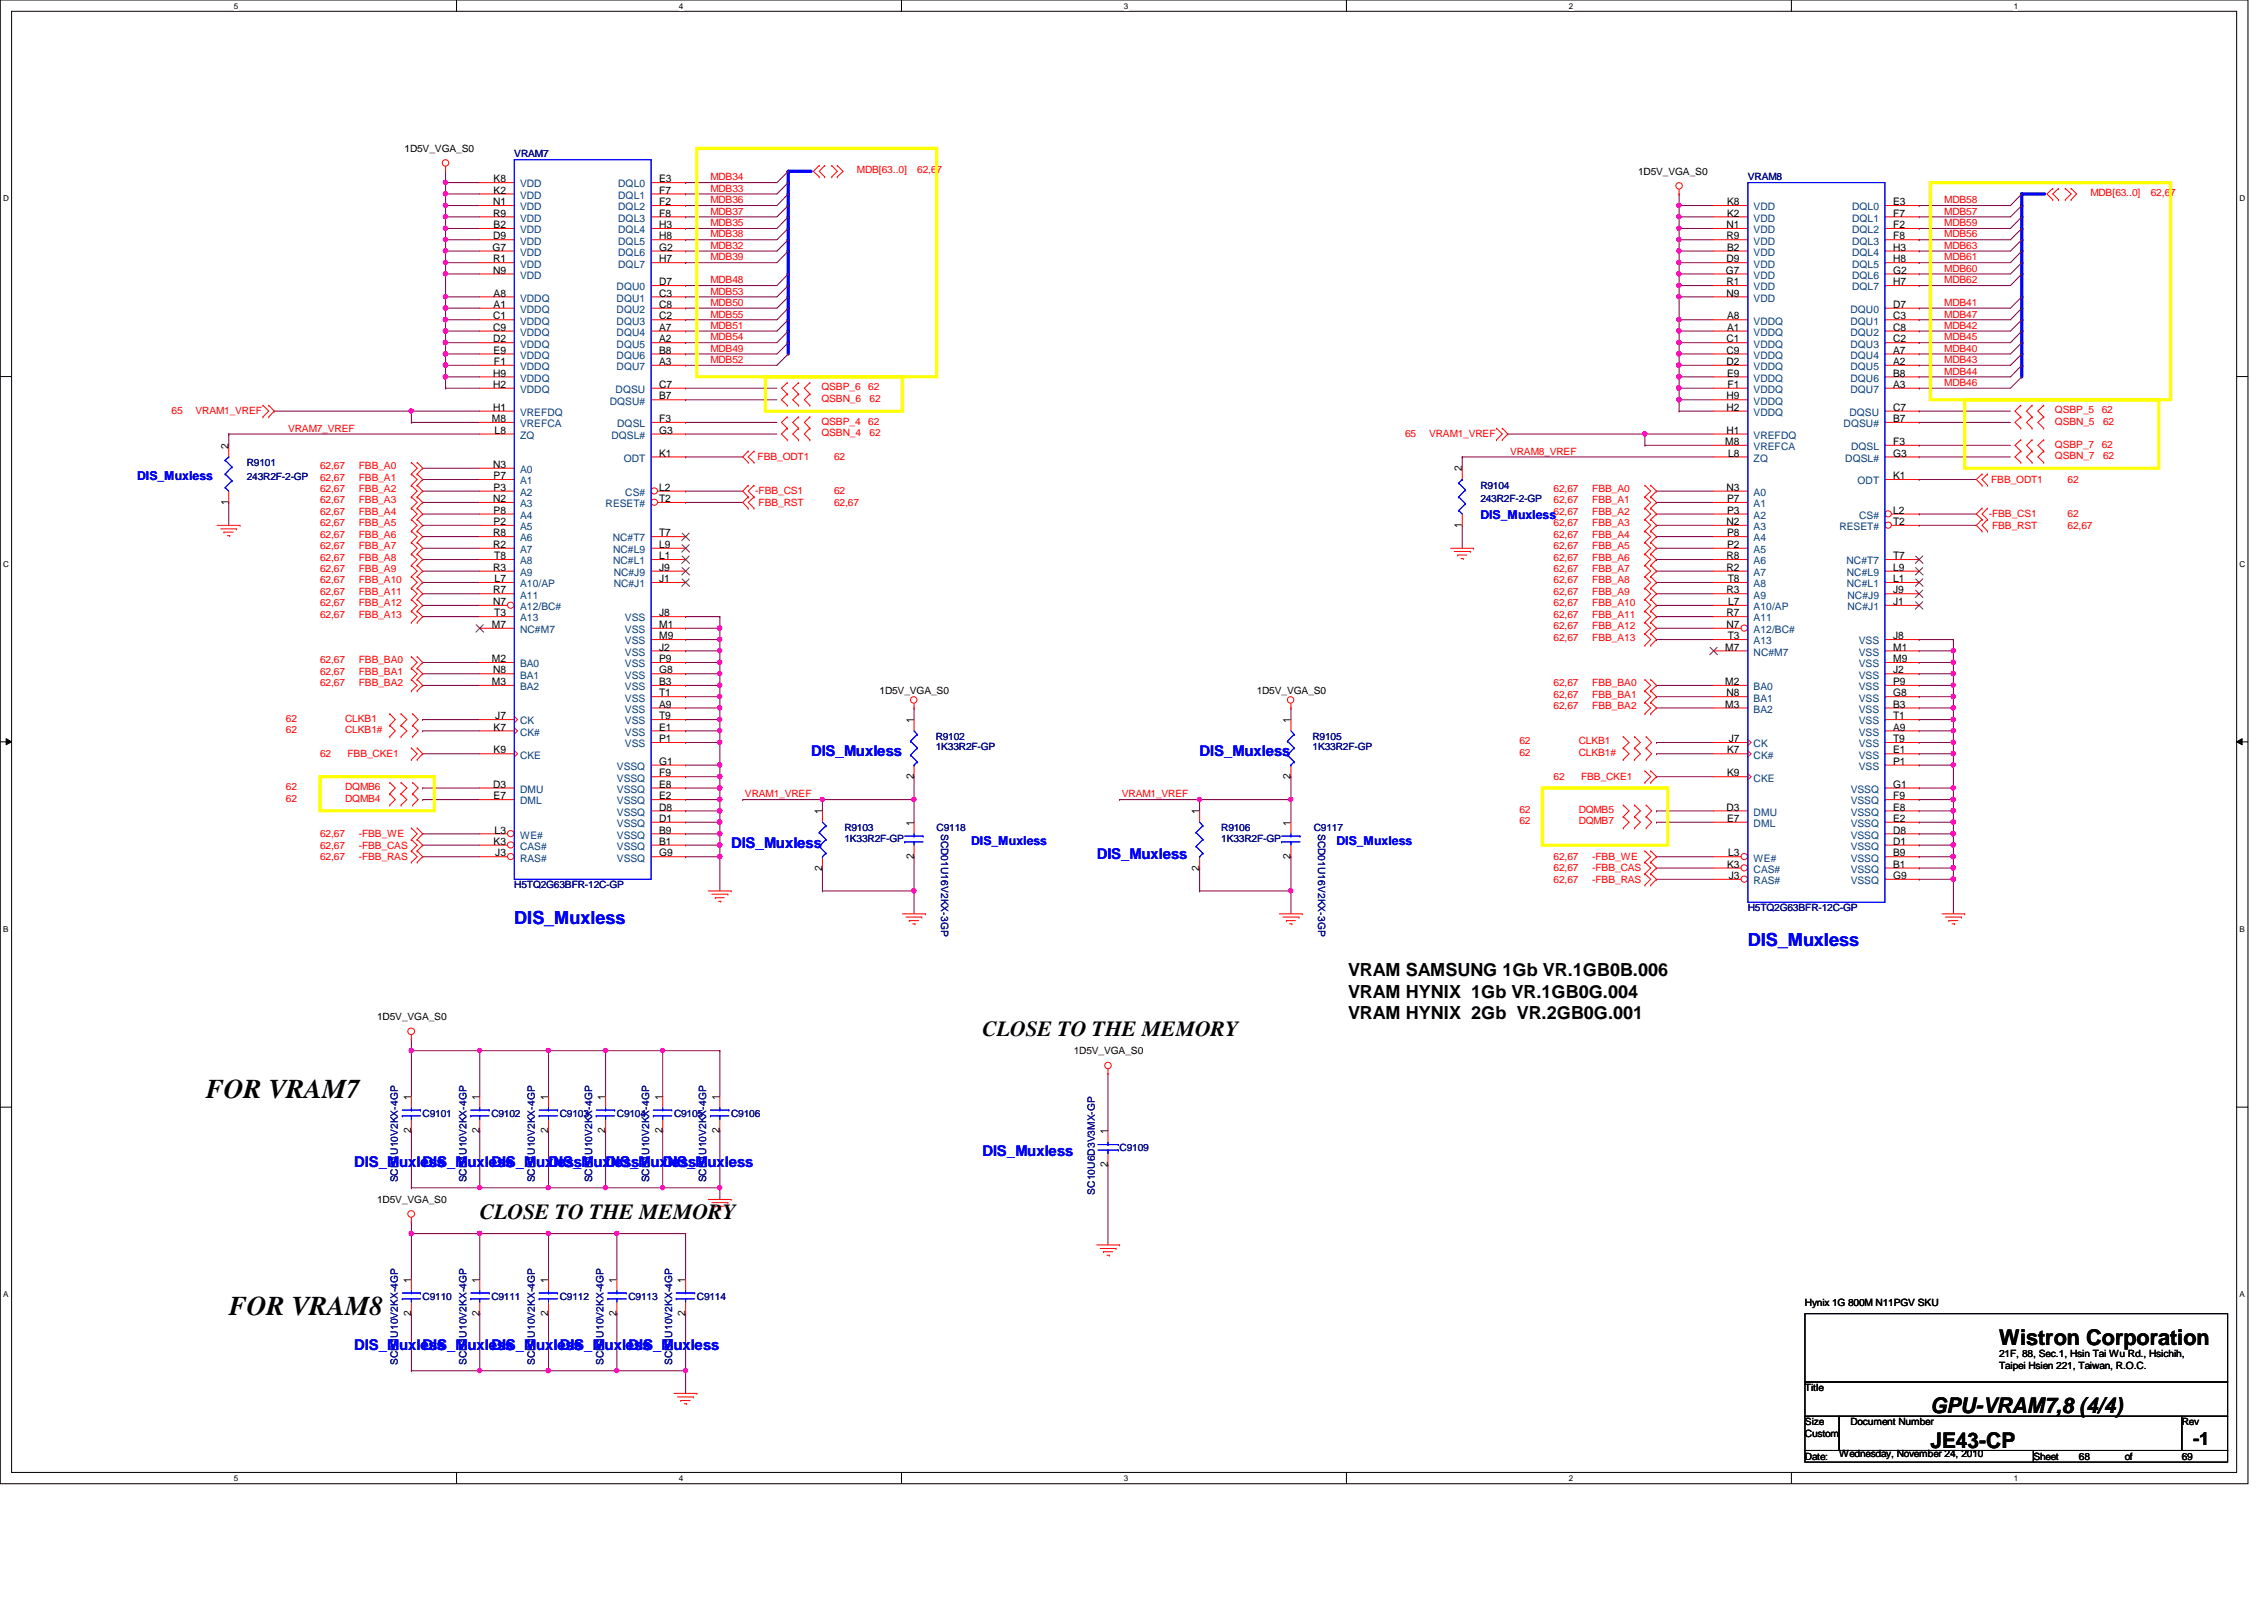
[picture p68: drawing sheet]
<svg xmlns="http://www.w3.org/2000/svg" width="297mm" height="210mm" viewBox="0 0 297 210" stroke-linecap="round" stroke-linejoin="round" font-family="sans-serif">
<defs><g id="words">
<g font-size="3.6">
<text x="27" y="144.1">FOR VRAM7</text>
<text x="30" y="172.6">FOR VRAM8</text>
</g>
<g font-size="2.8">
<text x="128.9" y="135.9">CLOSE TO THE MEMORY</text>
<text x="62.9" y="159.9">CLOSE TO THE MEMORY</text>
<text x="262.3" y="176.4">Wistron Corporation</text>
<text x="253.3" y="185.4">GPU-VRAM7,8 (4/4)</text>
<text x="253.3" y="189.9">JE43-CP</text>
</g>
<g font-size="2.4" fill="#00f">
<text x="67.5" y="121.2">DIS_Muxless</text>
<text x="229.3" y="124.2">DIS_Muxless</text>
</g>
<g font-size="2.4">
<text x="176.9" y="128.1">VRAM SAMSUNG 1Gb VR.1GB0B.006</text>
<text x="176.9" y="130.9">VRAM HYNIX 1Gb VR.1GB0G.004</text>
<text x="176.9" y="133.7">VRAM HYNIX 2Gb VR.2GB0G.001</text>
<text x="287.7" y="189.5">-1</text>
</g>
<g font-size="1.9" fill="#00f">
<text x="106.4" y="99.2">DIS_Muxless</text>
<text x="157.4" y="99.2">DIS_Muxless</text>
<text x="95.9" y="111.2">DIS_Muxless</text>
<text x="143.9" y="112.7">DIS_Muxless</text>
<text x="46.5" y="153.2">DIS_Muxless</text>
<text x="55.5" y="153.2">DIS_Muxless</text>
<text x="64.5" y="153.2">DIS_Muxless</text>
<text x="72" y="153.2">DIS_Muxless</text>
<text x="79.5" y="153.2">DIS_Muxless</text>
<text x="86.9" y="153.2">DIS_Muxless</text>
<text x="128.9" y="151.7">DIS_Muxless</text>
<text x="46.5" y="177.1">DIS_Muxless</text>
<text x="55.5" y="177.1">DIS_Muxless</text>
<text x="64.5" y="177.1">DIS_Muxless</text>
<text x="73.4" y="177.1">DIS_Muxless</text>
<text x="82.5" y="177.1">DIS_Muxless</text>
</g>
<g font-size="1.6" fill="#00f">
<text x="18" y="62.9">DIS_Muxless</text>
<text x="194.2" y="68">DIS_Muxless</text>
<text x="127.4" y="110.9">DIS_Muxless</text>
<text x="175.3" y="110.9">DIS_Muxless</text>
</g>
<g font-size="1.4">
<text x="64.8" y="23.9">K8</text>
<text x="86.5" y="23.9">E3</text>
<text x="64.7" y="26.9">N1</text>
<text x="64.7" y="28.4">R9</text>
<text x="64.8" y="29.9">B2</text>
<text x="64.8" y="25.4">K2</text>
<text x="86.5" y="29.9">H3</text>
<text x="86.5" y="28.4">F8</text>
<text x="86.5" y="26.9">F2</text>
<text x="86.5" y="25.4">F7</text>
<text x="226.5" y="29.9">N1</text>
<text x="226.6" y="28.4">K2</text>
<text x="226.6" y="26.9">K8</text>
<text x="248.4" y="29.9">F2</text>
<text x="248.4" y="28.4">F7</text>
<text x="248.4" y="26.9">E3</text>
<text x="64.6" y="32.9">G7</text>
<text x="64.7" y="31.4">D9</text>
<text x="64.7" y="35.9">N9</text>
<text x="64.7" y="34.4">R1</text>
<text x="86.5" y="34.4">H7</text>
<text x="86.5" y="32.9">G2</text>
<text x="86.5" y="31.4">H8</text>
<text x="226.4" y="35.9">G7</text>
<text x="226.5" y="34.4">D9</text>
<text x="226.5" y="31.4">R9</text>
<text x="226.6" y="32.9">B2</text>
<text x="248.4" y="35.9">G2</text>
<text x="248.4" y="34.4">H8</text>
<text x="248.4" y="32.9">H3</text>
<text x="248.4" y="31.4">F8</text>
<text x="64.7" y="41.9">C1</text>
<text x="64.8" y="40.4">A1</text>
<text x="64.8" y="38.9">A8</text>
<text x="86.5" y="37.4">D7</text>
<text x="86.5" y="38.9">C3</text>
<text x="86.5" y="40.4">C8</text>
<text x="86.5" y="41.9">C2</text>
<text x="226.5" y="38.9">N9</text>
<text x="226.5" y="37.4">R1</text>
<text x="226.6" y="41.9">A8</text>
<text x="248.4" y="40.4">D7</text>
<text x="248.4" y="41.9">C3</text>
<text x="248.4" y="37.4">H7</text>
<text x="64.7" y="43.4">C9</text>
<text x="64.7" y="44.9">D2</text>
<text x="64.8" y="46.4">E9</text>
<text x="64.8" y="47.9">F1</text>
<text x="86.5" y="43.4">A7</text>
<text x="86.5" y="44.9">A2</text>
<text x="86.5" y="46.4">B8</text>
<text x="86.5" y="47.9">A3</text>
<text x="226.5" y="44.9">C1</text>
<text x="226.5" y="46.4">C9</text>
<text x="226.5" y="47.9">D2</text>
<text x="226.6" y="43.4">A1</text>
<text x="248.4" y="43.4">C8</text>
<text x="248.4" y="44.9">C2</text>
<text x="248.4" y="46.4">A7</text>
<text x="248.4" y="47.9">A2</text>
<text x="64.7" y="50.9">H2</text>
<text x="64.7" y="49.4">H9</text>
<text x="64.7" y="53.9">H1</text>
<text x="86.5" y="52.4">B7</text>
<text x="86.5" y="50.9">C7</text>
<text x="226.5" y="53.9">H2</text>
<text x="226.5" y="52.4">H9</text>
<text x="226.6" y="49.4">E9</text>
<text x="226.6" y="50.9">F1</text>
<text x="248.4" y="53.9">C7</text>
<text x="248.4" y="49.4">B8</text>
<text x="248.4" y="50.9">A3</text>
<text x="30" y="58.9" transform="rotate(-90 30 58.9)">2</text>
<text x="64.5" y="55.4">M8</text>
<text x="64.9" y="56.9">L8</text>
<text x="86.5" y="55.4">F3</text>
<text x="86.5" y="56.9">G3</text>
<text x="86.5" y="59.9">K1</text>
<text x="226.4" y="58.4">M8</text>
<text x="226.5" y="56.9">H1</text>
<text x="226.7" y="59.9">L8</text>
<text x="248.4" y="58.4">F3</text>
<text x="248.4" y="59.9">G3</text>
<text x="248.4" y="55.4">B7</text>
<text x="64.7" y="61.4">N3</text>
<text x="64.7" y="65.9">N2</text>
<text x="64.8" y="62.9">P7</text>
<text x="64.8" y="64.4">P3</text>
<text x="86.5" y="65.9">T2</text>
<text x="86.5" y="64.4">L2</text>
<text x="191.8" y="61.8" transform="rotate(-90 191.8 61.8)">2</text>
<text x="226.5" y="64.4">N3</text>
<text x="226.6" y="65.9">P7</text>
<text x="248.4" y="62.9">K1</text>
<text x="30" y="66.3" transform="rotate(-90 30 66.3)">1</text>
<text x="64.7" y="70.4">R8</text>
<text x="64.7" y="71.9">R2</text>
<text x="64.8" y="67.4">P8</text>
<text x="64.8" y="68.9">P2</text>
<text x="86.5" y="71.9">L9</text>
<text x="86.5" y="70.4">T7</text>
<text x="191.8" y="69.3" transform="rotate(-90 191.8 69.3)">1</text>
<text x="226.5" y="68.9">N2</text>
<text x="226.6" y="67.4">P3</text>
<text x="226.6" y="70.4">P8</text>
<text x="226.6" y="71.9">P2</text>
<text x="248.4" y="68.9">T2</text>
<text x="248.4" y="67.4">L2</text>
<text x="64.7" y="74.9">R3</text>
<text x="64.7" y="77.9">R7</text>
<text x="64.9" y="73.4">T8</text>
<text x="64.9" y="76.4">L7</text>
<text x="86.5" y="76.4">J1</text>
<text x="86.5" y="74.9">J9</text>
<text x="86.5" y="73.4">L1</text>
<text x="226.5" y="73.4">R8</text>
<text x="226.5" y="74.9">R2</text>
<text x="226.5" y="77.9">R3</text>
<text x="226.7" y="76.4">T8</text>
<text x="248.4" y="77.9">J9</text>
<text x="248.4" y="76.4">L1</text>
<text x="248.4" y="74.9">L9</text>
<text x="248.4" y="73.4">T7</text>
<text x="64.5" y="82.4">M7</text>
<text x="64.7" y="79.4">N7</text>
<text x="64.9" y="80.9">T3</text>
<text x="86.5" y="80.9">J8</text>
<text x="86.5" y="82.4">M1</text>
<text x="86.5" y="83.9">M9</text>
<text x="226.5" y="80.9">R7</text>
<text x="226.5" y="82.4">N7</text>
<text x="226.7" y="83.9">T3</text>
<text x="226.7" y="79.4">L7</text>
<text x="248.4" y="79.4">J1</text>
<text x="248.4" y="83.9">J8</text>
<text x="64.5" y="86.9">M2</text>
<text x="64.5" y="89.9">M3</text>
<text x="64.7" y="88.3">N8</text>
<text x="86.5" y="89.9">B3</text>
<text x="86.5" y="88.3">G8</text>
<text x="86.5" y="85.3">J2</text>
<text x="86.5" y="86.9">P9</text>
<text x="226.4" y="85.3">M7</text>
<text x="226.4" y="89.9">M2</text>
<text x="248.4" y="88.3">J2</text>
<text x="248.4" y="85.3">M1</text>
<text x="248.4" y="86.9">M9</text>
<text x="248.4" y="89.9">P9</text>
<text x="64.8" y="95.8">K7</text>
<text x="65" y="94.4">J7</text>
<text x="86.5" y="92.8">A9</text>
<text x="86.5" y="95.8">E1</text>
<text x="86.5" y="91.4">T1</text>
<text x="86.5" y="94.4">T9</text>
<text x="119.9" y="94.8" transform="rotate(-90 119.9 94.8)">1</text>
<text x="169.3" y="94.8" transform="rotate(-90 169.3 94.8)">1</text>
<text x="226.4" y="92.8">M3</text>
<text x="226.5" y="91.4">N8</text>
<text x="248.4" y="95.8">A9</text>
<text x="248.4" y="92.8">B3</text>
<text x="248.4" y="91.4">G8</text>
<text x="248.4" y="94.4">T1</text>
<text x="64.8" y="98.8">K9</text>
<text x="86.5" y="97.4">P1</text>
<text x="86.5" y="101.9">F9</text>
<text x="86.5" y="100.3">G1</text>
<text x="226.6" y="98.8">K7</text>
<text x="226.6" y="101.9">K9</text>
<text x="226.8" y="97.4">J7</text>
<text x="248.4" y="98.8">E1</text>
<text x="248.4" y="100.3">P1</text>
<text x="248.4" y="97.4">T9</text>
<text x="64.7" y="103.3">D3</text>
<text x="64.8" y="104.9">E7</text>
<text x="86.5" y="107.8">D1</text>
<text x="86.5" y="106.3">D8</text>
<text x="86.5" y="104.9">E2</text>
<text x="86.5" y="103.3">E8</text>
<text x="107.9" y="106.8" transform="rotate(-90 107.9 106.8)">1</text>
<text x="119.9" y="102.2" transform="rotate(-90 119.9 102.2)">2</text>
<text x="157.3" y="106.8" transform="rotate(-90 157.3 106.8)">1</text>
<text x="169.3" y="102.2" transform="rotate(-90 169.3 102.2)">2</text>
<text x="226.5" y="106.3">D3</text>
<text x="226.6" y="107.8">E7</text>
<text x="248.4" y="107.8">E2</text>
<text x="248.4" y="106.3">E8</text>
<text x="248.4" y="104.9">F9</text>
<text x="248.4" y="103.3">G1</text>
<text x="64.8" y="110.8">K3</text>
<text x="64.9" y="109.3">L3</text>
<text x="65" y="112.4">J3</text>
<text x="86.5" y="110.8">B1</text>
<text x="86.5" y="109.3">B9</text>
<text x="86.5" y="112.4">G9</text>
<text x="119.9" y="112.7" transform="rotate(-90 119.9 112.7)">2</text>
<text x="119.9" y="108.3" transform="rotate(-90 119.9 108.3)">1</text>
<text x="169.3" y="112.7" transform="rotate(-90 169.3 112.7)">2</text>
<text x="169.3" y="108.3" transform="rotate(-90 169.3 108.3)">1</text>
<text x="226.6" y="113.8">K3</text>
<text x="226.7" y="112.4">L3</text>
<text x="248.4" y="113.8">B1</text>
<text x="248.4" y="112.4">B9</text>
<text x="248.4" y="110.8">D1</text>
<text x="248.4" y="109.3">D8</text>
<text x="107.9" y="114.2" transform="rotate(-90 107.9 114.2)">2</text>
<text x="157.3" y="114.2" transform="rotate(-90 157.3 114.2)">2</text>
<text x="226.8" y="115.3">J3</text>
<text x="248.4" y="115.3">G9</text>
<text x="53.9" y="148.7" transform="rotate(-90 53.9 148.7)">2</text>
<text x="53.9" y="144.3" transform="rotate(-90 53.9 144.3)">1</text>
<text x="62.9" y="148.7" transform="rotate(-90 62.9 148.7)">2</text>
<text x="62.9" y="144.3" transform="rotate(-90 62.9 144.3)">1</text>
<text x="71.9" y="148.7" transform="rotate(-90 71.9 148.7)">2</text>
<text x="71.9" y="144.3" transform="rotate(-90 71.9 144.3)">1</text>
<text x="79.4" y="148.7" transform="rotate(-90 79.4 148.7)">2</text>
<text x="79.4" y="144.3" transform="rotate(-90 79.4 144.3)">1</text>
<text x="86.9" y="148.7" transform="rotate(-90 86.9 148.7)">2</text>
<text x="86.9" y="144.3" transform="rotate(-90 86.9 144.3)">1</text>
<text x="94.4" y="148.7" transform="rotate(-90 94.4 148.7)">2</text>
<text x="94.4" y="144.3" transform="rotate(-90 94.4 144.3)">1</text>
<text x="145.3" y="148.8" transform="rotate(-90 145.3 148.8)">1</text>
<text x="145.3" y="153.2" transform="rotate(-90 145.3 153.2)">2</text>
<text x="53.9" y="172.6" transform="rotate(-90 53.9 172.6)">2</text>
<text x="53.9" y="168.3" transform="rotate(-90 53.9 168.3)">1</text>
<text x="62.9" y="172.6" transform="rotate(-90 62.9 172.6)">2</text>
<text x="62.9" y="168.3" transform="rotate(-90 62.9 168.3)">1</text>
<text x="71.9" y="172.6" transform="rotate(-90 71.9 172.6)">2</text>
<text x="71.9" y="168.3" transform="rotate(-90 71.9 168.3)">1</text>
<text x="80.9" y="172.6" transform="rotate(-90 80.9 172.6)">2</text>
<text x="80.9" y="168.3" transform="rotate(-90 80.9 168.3)">1</text>
<text x="89.9" y="172.6" transform="rotate(-90 89.9 172.6)">2</text>
<text x="89.9" y="168.3" transform="rotate(-90 89.9 168.3)">1</text>
</g>
<g font-size="1.4" fill="#004080">
<text x="68.2" y="26.1">VDD</text>
<text x="68.2" y="24.6">VDD</text>
<text x="68.2" y="27.6">VDD</text>
<text x="68.2" y="29.1">VDD</text>
<text x="81.1" y="29.1">DQL3</text>
<text x="81.1" y="27.6">DQL2</text>
<text x="81.1" y="26.1">DQL1</text>
<text x="81.1" y="24.6">DQL0</text>
<text x="230.1" y="29.1">VDD</text>
<text x="230.1" y="27.6">VDD</text>
<text x="243" y="29.1">DQL1</text>
<text x="243" y="27.6">DQL0</text>
<text x="68.2" y="30.6">VDD</text>
<text x="68.2" y="32.1">VDD</text>
<text x="68.2" y="33.6">VDD</text>
<text x="68.2" y="35.1">VDD</text>
<text x="81.1" y="35.1">DQL7</text>
<text x="81.1" y="33.6">DQL6</text>
<text x="81.1" y="32.1">DQL5</text>
<text x="81.1" y="30.6">DQL4</text>
<text x="230.1" y="33.6">VDD</text>
<text x="230.1" y="35.1">VDD</text>
<text x="230.1" y="30.6">VDD</text>
<text x="230.1" y="32.1">VDD</text>
<text x="243" y="35.1">DQL5</text>
<text x="243" y="33.6">DQL4</text>
<text x="243" y="32.1">DQL3</text>
<text x="243" y="30.6">DQL2</text>
<text x="68.2" y="36.6">VDD</text>
<text x="68.2" y="41.1">VDDQ</text>
<text x="68.2" y="39.6">VDDQ</text>
<text x="80.9" y="38.1">DQU0</text>
<text x="80.9" y="39.6">DQU1</text>
<text x="80.9" y="41.1">DQU2</text>
<text x="230.1" y="36.6">VDD</text>
<text x="230.1" y="39.6">VDD</text>
<text x="230.1" y="38.1">VDD</text>
<text x="242.8" y="41.1">DQU0</text>
<text x="243" y="38.1">DQL7</text>
<text x="243" y="36.6">DQL6</text>
<text x="68.2" y="42.6">VDDQ</text>
<text x="68.2" y="44.1">VDDQ</text>
<text x="68.2" y="45.6">VDDQ</text>
<text x="68.2" y="47.1">VDDQ</text>
<text x="80.9" y="42.6">DQU3</text>
<text x="80.9" y="44.1">DQU4</text>
<text x="80.9" y="45.6">DQU5</text>
<text x="80.9" y="47.1">DQU6</text>
<text x="230.1" y="44.1">VDDQ</text>
<text x="230.1" y="42.6">VDDQ</text>
<text x="230.1" y="45.6">VDDQ</text>
<text x="230.1" y="47.1">VDDQ</text>
<text x="242.8" y="42.6">DQU1</text>
<text x="242.8" y="44.1">DQU2</text>
<text x="242.8" y="45.6">DQU3</text>
<text x="242.8" y="47.1">DQU4</text>
<text x="68.2" y="48.6">VDDQ</text>
<text x="68.2" y="51.6">VDDQ</text>
<text x="68.2" y="50.1">VDDQ</text>
<text x="80" y="53.1">DQSU#</text>
<text x="80.8" y="51.6">DQSU</text>
<text x="80.9" y="48.6">DQU7</text>
<text x="230.1" y="48.6">VDDQ</text>
<text x="230.1" y="50.1">VDDQ</text>
<text x="230.1" y="51.6">VDDQ</text>
<text x="230.1" y="53.1">VDDQ</text>
<text x="242.8" y="48.6">DQU5</text>
<text x="242.8" y="50.1">DQU6</text>
<text x="242.8" y="51.6">DQU7</text>
<text x="68.2" y="57.6">ZQ</text>
<text x="68.2" y="56">VREFCA</text>
<text x="68.2" y="54.6">VREFDQ</text>
<text x="80.2" y="57.6">DQSL#</text>
<text x="81" y="56">DQSL</text>
<text x="230.1" y="54.6">VDDQ</text>
<text x="230.1" y="59.1">VREFCA</text>
<text x="230.1" y="57.6">VREFDQ</text>
<text x="241.9" y="56">DQSU#</text>
<text x="242.7" y="54.6">DQSU</text>
<text x="242.9" y="59.1">DQSL</text>
<text x="68.2" y="62.1">A0</text>
<text x="68.2" y="63.5">A1</text>
<text x="68.2" y="65.1">A2</text>
<text x="81.8" y="60.6">ODT</text>
<text x="82" y="65.1">CS#</text>
<text x="230.1" y="60.6">ZQ</text>
<text x="230.1" y="65.1">A0</text>
<text x="242.1" y="60.6">DQSL#</text>
<text x="243.7" y="63.5">ODT</text>
<text x="68.2" y="66.5">A3</text>
<text x="68.2" y="68.1">A4</text>
<text x="68.2" y="69.6">A5</text>
<text x="68.2" y="71">A6</text>
<text x="79.5" y="66.5">RESET#</text>
<text x="80.4" y="71">NC#T7</text>
<text x="230.1" y="66.5">A1</text>
<text x="230.1" y="68.1">A2</text>
<text x="230.1" y="69.6">A3</text>
<text x="230.1" y="71">A4</text>
<text x="241.3" y="69.6">RESET#</text>
<text x="243.9" y="68.1">CS#</text>
<text x="68.2" y="72.6">A7</text>
<text x="68.2" y="74">A8</text>
<text x="68.2" y="75.6">A9</text>
<text x="68.2" y="77">A10/AP</text>
<text x="80.4" y="74">NC#L1</text>
<text x="80.4" y="72.6">NC#L9</text>
<text x="80.5" y="77">NC#J1</text>
<text x="80.5" y="75.6">NC#J9</text>
<text x="230.1" y="72.6">A5</text>
<text x="230.1" y="74">A6</text>
<text x="230.1" y="75.6">A7</text>
<text x="230.1" y="77">A8</text>
<text x="242.3" y="74">NC#T7</text>
<text x="242.3" y="77">NC#L1</text>
<text x="242.3" y="75.6">NC#L9</text>
<text x="68.2" y="83.1">NC#M7</text>
<text x="68.2" y="78.5">A11</text>
<text x="68.2" y="80.1">A12/BC#</text>
<text x="68.2" y="81.5">A13</text>
<text x="82" y="81.5">VSS</text>
<text x="82" y="83.1">VSS</text>
<text x="230.1" y="78.5">A9</text>
<text x="230.1" y="80.1">A10/AP</text>
<text x="230.1" y="81.5">A11</text>
<text x="230.1" y="83.1">A12/BC#</text>
<text x="242.4" y="80.1">NC#J1</text>
<text x="242.4" y="78.5">NC#J9</text>
<text x="68.2" y="87.5">BA0</text>
<text x="68.2" y="89">BA1</text>
<text x="82" y="89">VSS</text>
<text x="82" y="86">VSS</text>
<text x="82" y="84.5">VSS</text>
<text x="82" y="87.5">VSS</text>
<text x="230.1" y="86">NC#M7</text>
<text x="230.1" y="84.5">A13</text>
<text x="243.9" y="89">VSS</text>
<text x="243.9" y="84.5">VSS</text>
<text x="243.9" y="86">VSS</text>
<text x="243.9" y="87.5">VSS</text>
<text x="68.2" y="90.6">BA2</text>
<text x="68.2" y="95">CK</text>
<text x="82" y="93.5">VSS</text>
<text x="82" y="90.6">VSS</text>
<text x="82" y="92">VSS</text>
<text x="82" y="95">VSS</text>
<text x="230.1" y="90.6">BA0</text>
<text x="230.1" y="92">BA1</text>
<text x="230.1" y="93.5">BA2</text>
<text x="243.9" y="93.5">VSS</text>
<text x="243.9" y="92">VSS</text>
<text x="243.9" y="90.6">VSS</text>
<text x="243.9" y="95">VSS</text>
<text x="68.2" y="96.5">CK#</text>
<text x="68.2" y="99.5">CKE</text>
<text x="80.9" y="101">VSSQ</text>
<text x="82" y="96.5">VSS</text>
<text x="82" y="98">VSS</text>
<text x="230.1" y="98">CK</text>
<text x="230.1" y="99.5">CK#</text>
<text x="243.9" y="96.5">VSS</text>
<text x="243.9" y="99.5">VSS</text>
<text x="243.9" y="101">VSS</text>
<text x="243.9" y="98">VSS</text>
<text x="68.2" y="105.5">DML</text>
<text x="68.2" y="104">DMU</text>
<text x="80.9" y="107">VSSQ</text>
<text x="80.9" y="105.5">VSSQ</text>
<text x="80.9" y="104">VSSQ</text>
<text x="80.9" y="102.5">VSSQ</text>
<text x="230.1" y="102.5">CKE</text>
<text x="230.1" y="107">DMU</text>
<text x="242.8" y="107">VSSQ</text>
<text x="242.8" y="105.5">VSSQ</text>
<text x="242.8" y="104">VSSQ</text>
<text x="68.2" y="111.5">CAS#</text>
<text x="68.2" y="110">WE#</text>
<text x="68.2" y="113">RAS#</text>
<text x="80.9" y="111.5">VSSQ</text>
<text x="80.9" y="110">VSSQ</text>
<text x="80.9" y="108.5">VSSQ</text>
<text x="80.9" y="113">VSSQ</text>
<text x="230.1" y="108.5">DML</text>
<text x="230.1" y="113">WE#</text>
<text x="242.8" y="113">VSSQ</text>
<text x="242.8" y="111.5">VSSQ</text>
<text x="242.8" y="110">VSSQ</text>
<text x="242.8" y="108.5">VSSQ</text>
<text x="230.1" y="114.5">CAS#</text>
<text x="230.1" y="116">RAS#</text>
<text x="242.8" y="114.5">VSSQ</text>
<text x="242.8" y="116">VSSQ</text>
</g>
<g font-size="1.3">
<text x="53.1" y="19.9">1D5V_VGA_S0</text>
<text x="214.9" y="22.9">1D5V_VGA_S0</text>
<text x="115.4" y="91.1">1D5V_VGA_S0</text>
<text x="164.9" y="91.1">1D5V_VGA_S0</text>
<text x="49.5" y="133.8">1D5V_VGA_S0</text>
<text x="140.9" y="138.3">1D5V_VGA_S0</text>
<text x="49.5" y="157.8">1D5V_VGA_S0</text>
<text x="236.8" y="171.3">Hynix 1G 800M N11PGV SKU</text>
<text x="262.3" y="178">21F, 88, Sec.1, Hsin Tai Wu Rd., Hsichih,</text>
<text x="262.3" y="179.5">Taipei Hsien 221, Taiwan, R.O.C.</text>
<text x="236.8" y="182.5">Title</text>
<text x="236.8" y="187">Size</text>
<text x="236.8" y="191.5">Date:</text>
<text x="236.8" y="188.5">Custom</text>
<text x="241.3" y="191.2">Wednesday, November 24, 2010</text>
<text x="242.8" y="187">Document Number</text>
<text x="266.8" y="191.5">Sheet</text>
<text x="272.8" y="191.5">68</text>
<text x="278.8" y="191.5">of</text>
<text x="286.3" y="187">Rev</text>
<text x="286.3" y="191.5">69</text>
</g>
<g font-size="1.3" fill="#000080">
<text x="67.5" y="20.7">VRAM7</text>
<text x="229.3" y="23.7">VRAM8</text>
<text x="32.4" y="61.1">R9101</text>
<text x="32.4" y="62.9">243R2F-2-GP</text>
<text x="194.2" y="64.1">R9104</text>
<text x="194.2" y="65.9">243R2F-2-GP</text>
<text x="122.8" y="97.1">R9102</text>
<text x="122.8" y="98.4">1K33R2F-GP</text>
<text x="172.2" y="97.1">R9105</text>
<text x="172.2" y="98.4">1K33R2F-GP</text>
<text x="110.8" y="109.1">R9103</text>
<text x="110.8" y="110.4">1K33R2F-GP</text>
<text x="122.9" y="109.1">C9118</text>
<text x="123.5" y="109.4" transform="rotate(90 123.5 109.4)">SCD01U16V2KX-3GP</text>
<text x="160.2" y="109.1">R9106</text>
<text x="160.2" y="110.4">1K33R2F-GP</text>
<text x="172.4" y="109.1">C9117</text>
<text x="172.9" y="109.4" transform="rotate(90 172.9 109.4)">SCD01U16V2KX-3GP</text>
<text x="67.5" y="116.5">H5TQ2G63BFR-12C-GP</text>
<text x="229.3" y="119.5">H5TQ2G63BFR-12C-GP</text>
<text x="55.5" y="146.5">C9101</text>
<text x="64.5" y="146.5">C9102</text>
<text x="73.4" y="146.5">C9103</text>
<text x="80.9" y="146.5">C9104</text>
<text x="88.4" y="146.5">C9105</text>
<text x="95.9" y="146.5">C9106</text>
<text x="52.2" y="155.1" transform="rotate(-90 52.2 155.1)">SCD1U10V2KX-4GP</text>
<text x="61.2" y="155.1" transform="rotate(-90 61.2 155.1)">SCD1U10V2KX-4GP</text>
<text x="70.2" y="155.1" transform="rotate(-90 70.2 155.1)">SCD1U10V2KX-4GP</text>
<text x="77.7" y="155.1" transform="rotate(-90 77.7 155.1)">SCD1U10V2KX-4GP</text>
<text x="85.2" y="155.1" transform="rotate(-90 85.2 155.1)">SCD1U10V2KX-4GP</text>
<text x="92.7" y="155.1" transform="rotate(-90 92.7 155.1)">SCD1U10V2KX-4GP</text>
<text x="146.9" y="151">C9109</text>
<text x="143.6" y="156.7" transform="rotate(-90 143.6 156.7)">SC10U6D3V3MX-GP</text>
<text x="55.5" y="170.5">C9110</text>
<text x="64.5" y="170.5">C9111</text>
<text x="73.4" y="170.5">C9112</text>
<text x="82.5" y="170.5">C9113</text>
<text x="91.4" y="170.5">C9114</text>
<text x="52.2" y="179.1" transform="rotate(-90 52.2 179.1)">SCD1U10V2KX-4GP</text>
<text x="61.2" y="179.1" transform="rotate(-90 61.2 179.1)">SCD1U10V2KX-4GP</text>
<text x="70.2" y="179.1" transform="rotate(-90 70.2 179.1)">SCD1U10V2KX-4GP</text>
<text x="79.2" y="179.1" transform="rotate(-90 79.2 179.1)">SCD1U10V2KX-4GP</text>
<text x="88.2" y="179.1" transform="rotate(-90 88.2 179.1)">SCD1U10V2KX-4GP</text>
</g>
<g font-size="1.3" fill="#f00">
<text x="93.2" y="23.7">MDB34</text>
<text x="112.4" y="22.7">MDB[63..0]</text>
<text x="120.4" y="22.7">62,67</text>
<text x="93.2" y="25.1">MDB33</text>
<text x="93.2" y="28.2">MDB37</text>
<text x="93.2" y="26.7">MDB36</text>
<text x="93.2" y="29.7">MDB35</text>
<text x="255.1" y="28.2">MDB57</text>
<text x="255.1" y="29.7">MDB59</text>
<text x="255.1" y="26.7">MDB58</text>
<text x="274.3" y="25.7">MDB[63..0]</text>
<text x="282.2" y="25.7">62,67</text>
<text x="93.2" y="32.6">MDB32</text>
<text x="93.2" y="34.2">MDB39</text>
<text x="93.2" y="31.2">MDB38</text>
<text x="255.1" y="31.2">MDB56</text>
<text x="255.1" y="35.6">MDB60</text>
<text x="255.1" y="34.2">MDB61</text>
<text x="255.1" y="32.6">MDB63</text>
<text x="93.2" y="37.2">MDB48</text>
<text x="93.2" y="41.7">MDB55</text>
<text x="93.2" y="40.1">MDB50</text>
<text x="93.2" y="38.7">MDB53</text>
<text x="255.1" y="41.7">MDB47</text>
<text x="255.1" y="40.1">MDB41</text>
<text x="255.1" y="37.2">MDB62</text>
<text x="93.2" y="43.1">MDB51</text>
<text x="93.2" y="46.1">MDB49</text>
<text x="93.2" y="47.6">MDB52</text>
<text x="93.2" y="44.7">MDB54</text>
<text x="255.1" y="46.1">MDB40</text>
<text x="255.1" y="43.1">MDB42</text>
<text x="255.1" y="47.6">MDB43</text>
<text x="255.1" y="44.7">MDB45</text>
<text x="107.8" y="51.2">QSBP_6</text>
<text x="107.8" y="52.7">QSBN_6</text>
<text x="113.9" y="51.2">62</text>
<text x="114.1" y="52.7">62</text>
<text x="255.1" y="50.6">MDB46</text>
<text x="255.1" y="49.1">MDB44</text>
<text x="22.5" y="54.4">65</text>
<text x="25.7" y="54.4">VRAM1_VREF</text>
<text x="37.8" y="56.6">VRAM7_VREF</text>
<text x="107.8" y="55.7">QSBP_4</text>
<text x="107.8" y="57.2">QSBN_4</text>
<text x="113.9" y="55.7">62</text>
<text x="114.1" y="57.2">62</text>
<text x="184.4" y="57.4">65</text>
<text x="187.5" y="57.4">VRAM1_VREF</text>
<text x="198.1" y="59.6">VRAM8_VREF</text>
<text x="269.6" y="54.2">QSBP_5</text>
<text x="269.6" y="55.7">QSBN_5</text>
<text x="269.6" y="58.7">QSBP_7</text>
<text x="275.8" y="54.2">62</text>
<text x="275.8" y="58.7">62</text>
<text x="275.9" y="55.7">62</text>
<text x="42" y="61.6">62,67</text>
<text x="42" y="63.1">62,67</text>
<text x="42" y="64.6">62,67</text>
<text x="47.1" y="61.6">FBB_A0</text>
<text x="47.1" y="63.1">FBB_A1</text>
<text x="47.1" y="64.6">FBB_A2</text>
<text x="99.1" y="64.9">-FBB_CS1</text>
<text x="99.4" y="60.4">FBB_ODT1</text>
<text x="109.4" y="60.4">62</text>
<text x="109.4" y="64.9">62</text>
<text x="203.8" y="64.6">62,67</text>
<text x="208.9" y="64.6">FBB_A0</text>
<text x="261.2" y="63.4">FBB_ODT1</text>
<text x="269.6" y="60.2">QSBN_7</text>
<text x="271.3" y="63.4">62</text>
<text x="275.9" y="60.2">62</text>
<text x="42" y="66">62,67</text>
<text x="42" y="67.6">62,67</text>
<text x="42" y="69">62,67</text>
<text x="42" y="70.6">62,67</text>
<text x="47.1" y="66">FBB_A3</text>
<text x="47.1" y="67.6">FBB_A4</text>
<text x="47.1" y="69">FBB_A5</text>
<text x="47.1" y="70.6">FBB_A6</text>
<text x="99.5" y="66.4">FBB_RST</text>
<text x="109.4" y="66.4">62,67</text>
<text x="203.8" y="66">62,67</text>
<text x="203.8" y="67.6">62,67</text>
<text x="203.8" y="69">62,67</text>
<text x="203.8" y="70.6">62,67</text>
<text x="208.9" y="66">FBB_A1</text>
<text x="208.9" y="67.6">FBB_A2</text>
<text x="208.9" y="69">FBB_A3</text>
<text x="208.9" y="70.6">FBB_A4</text>
<text x="260.9" y="67.9">-FBB_CS1</text>
<text x="261.4" y="69.3">FBB_RST</text>
<text x="271.3" y="69.3">62,67</text>
<text x="271.3" y="67.9">62</text>
<text x="42" y="72.1">62,67</text>
<text x="42" y="73.5">62,67</text>
<text x="42" y="75.1">62,67</text>
<text x="42" y="76.5">62,67</text>
<text x="47.1" y="72.1">FBB_A7</text>
<text x="47.1" y="73.5">FBB_A8</text>
<text x="47.1" y="75.1">FBB_A9</text>
<text x="47.1" y="76.5">FBB_A10</text>
<text x="203.8" y="72.1">62,67</text>
<text x="203.8" y="73.5">62,67</text>
<text x="203.8" y="75.1">62,67</text>
<text x="203.8" y="76.5">62,67</text>
<text x="208.9" y="72.1">FBB_A5</text>
<text x="208.9" y="73.5">FBB_A6</text>
<text x="208.9" y="75.1">FBB_A7</text>
<text x="208.9" y="76.5">FBB_A8</text>
<text x="42" y="81">62,67</text>
<text x="42" y="78.1">62,67</text>
<text x="42" y="79.5">62,67</text>
<text x="47.1" y="81">FBB_A13</text>
<text x="47.1" y="78.1">FBB_A11</text>
<text x="47.1" y="79.5">FBB_A12</text>
<text x="203.8" y="78.1">62,67</text>
<text x="203.8" y="79.5">62,67</text>
<text x="203.8" y="81">62,67</text>
<text x="203.8" y="82.5">62,67</text>
<text x="208.9" y="78.1">FBB_A9</text>
<text x="208.9" y="79.5">FBB_A10</text>
<text x="208.9" y="81">FBB_A11</text>
<text x="208.9" y="82.5">FBB_A12</text>
<text x="42" y="87">62,67</text>
<text x="42" y="88.5">62,67</text>
<text x="47.1" y="87">FBB_BA0</text>
<text x="47.1" y="88.5">FBB_BA1</text>
<text x="203.8" y="84">62,67</text>
<text x="208.9" y="84">FBB_A13</text>
<text x="37.5" y="94.7">62</text>
<text x="42" y="90">62,67</text>
<text x="45.3" y="94.7">CLKB1</text>
<text x="47.1" y="90">FBB_BA2</text>
<text x="203.8" y="90">62,67</text>
<text x="203.8" y="91.5">62,67</text>
<text x="203.8" y="93">62,67</text>
<text x="208.9" y="90">FBB_BA0</text>
<text x="208.9" y="91.5">FBB_BA1</text>
<text x="208.9" y="93">FBB_BA2</text>
<text x="37.5" y="96.2">62</text>
<text x="42" y="99.3">62</text>
<text x="45.3" y="96.2">CLKB1#</text>
<text x="45.6" y="99.3">FBB_CKE1</text>
<text x="199.3" y="99.2">62</text>
<text x="199.3" y="97.7">62</text>
<text x="207.1" y="99.2">CLKB1#</text>
<text x="207.1" y="97.7">CLKB1</text>
<text x="37.5" y="103.7">62</text>
<text x="37.5" y="105.2">62</text>
<text x="45.3" y="103.7">DQMB6</text>
<text x="45.3" y="105.2">DQMB4</text>
<text x="97.7" y="104.6">VRAM1_VREF</text>
<text x="147.2" y="104.6">VRAM1_VREF</text>
<text x="199.3" y="106.7">62</text>
<text x="203.8" y="102.3">62</text>
<text x="207.1" y="106.7">DQMB5</text>
<text x="207.4" y="102.3">FBB_CKE1</text>
<text x="42" y="109.8">62,67</text>
<text x="42" y="112.8">62,67</text>
<text x="42" y="111.3">62,67</text>
<text x="47.1" y="109.8">-FBB_WE</text>
<text x="47.1" y="112.8">-FBB_RAS</text>
<text x="47.1" y="111.3">-FBB_CAS</text>
<text x="199.3" y="108.2">62</text>
<text x="203.8" y="112.8">62,67</text>
<text x="207.1" y="108.2">DQMB7</text>
<text x="208.9" y="112.8">-FBB_WE</text>
<text x="203.8" y="115.8">62,67</text>
<text x="203.8" y="114.3">62,67</text>
<text x="208.9" y="115.8">-FBB_RAS</text>
<text x="208.9" y="114.3">-FBB_CAS</text>
</g>
<g font-size="1.1">
<text x="30.7" y="1.1">5</text>
<text x="89.1" y="1.1">4</text>
<text x="147.4" y="1.1">3</text>
<text x="205.8" y="1.1">2</text>
<text x="264.2" y="1.1">1</text>
<text x=".4" y="26.4">D</text>
<text x="293.8" y="26.4">D</text>
<text x=".4" y="74.3">C</text>
<text x="293.8" y="74.3">C</text>
<text x=".4" y="122.3">B</text>
<text x="293.8" y="122.3">B</text>
<text x=".4" y="170.2">A</text>
<text x="293.8" y="170.2">A</text>
<text x="30.7" y="194.3">5</text>
<text x="89.1" y="194.3">4</text>
<text x="147.4" y="194.3">3</text>
<text x="205.8" y="194.3">2</text>
<text x="264.2" y="194.3">1</text>
</g>
</g></defs>
<path d="M0 0h294.9v194.6h-294.9zM1.5 1.5h292v191.7h-292z" fill="none" stroke="#000" stroke-width=".13"/>
<g fill="#fff">
<path d="M30.7 .2h.6v1.2h-.6z"/>
<path d="M30.7 193.3h.6v1.2h-.6z"/>
</g>
<path d="M59.9 0v1.5M59.9 193.2v1.4" fill="none" stroke="#000" stroke-width=".13"/>
<g fill="#fff">
<path d="M89.1 .2h.6v1.2h-.6z"/>
<path d="M89.1 193.3h.6v1.2h-.6z"/>
</g>
<path d="M118.3 0v1.5M118.3 193.2v1.4" fill="none" stroke="#000" stroke-width=".13"/>
<g fill="#fff">
<path d="M147.4 .2h.6v1.2h-.6z"/>
<path d="M147.4 193.3h.6v1.2h-.6z"/>
</g>
<path d="M176.7 0v1.5M176.7 193.2v1.4" fill="none" stroke="#000" stroke-width=".13"/>
<g fill="#fff">
<path d="M205.8 .2h.6v1.2h-.6z"/>
<path d="M205.8 193.3h.6v1.2h-.6z"/>
</g>
<path d="M235 0v1.5M235 193.2v1.4" fill="none" stroke="#000" stroke-width=".13"/>
<g fill="#fff">
<path d="M264.2 .2h.6v1.2h-.6z"/>
<path d="M264.2 193.3h.6v1.2h-.6z"/>
<path d="M.4 25.4h.8v1.2h-.8z"/>
<path d="M293.8 25.4h.8v1.2h-.8z"/>
<path d="M.4 73.4h.8v1.1h-.8z"/>
<path d="M293.8 73.4h.8v1.1h-.8z"/>
</g>
<path d="M0 49.4h1.5M293.5 49.4h1.4" fill="none" stroke="#000" stroke-width=".13"/>
<g fill="#fff">
<path d="M.4 121.3h.7v1.2h-.7z"/>
<path d="M293.8 121.3h.8v1.2h-.8z"/>
</g>
<path d="M0 97.3h1.5M.8 96.9l.7 .4-.7 .4zM293.5 97.3l.7-.4v.8zM293.5 97.3h1.4" fill="none" stroke="#000" stroke-width=".13"/>
<path d="M.8 96.9l.7 .4-.7 .4zM293.5 97.3l.7-.4v.8z" fill="#000"/>
<g fill="#fff">
<path d="M.4 169.2h.7v1.2h-.7z"/>
<path d="M293.8 169.2h.8v1.2h-.8z"/>
</g>
<path d="M0 145.2h1.5M293.5 145.2h1.4" fill="none" stroke="#000" stroke-width=".13"/>
<path d="M62.9 179.8h.1M62.9 179.8h9.1" fill="none" stroke="#800040" stroke-width=".13"/>
<circle cx="71.9" cy="179.8" r=".29" fill="#f0f"/>
<circle cx="71.9" cy="179.8" r=".29" fill="none" stroke="#f0f" stroke-width=".13"/>
<path d="M62.9 161.8h.1M62.9 161.8v6M72 172.3h.1M72 179.8h.1M72 172.3v7.5M72 179.8h8.9M90 161.8h.1M90 161.8v6" fill="none" stroke="#800040" stroke-width=".13"/>
<circle cx="71.9" cy="179.8" r=".29" fill="#f0f"/>
<circle cx="71.9" cy="179.8" r=".29" fill="none" stroke="#f0f" stroke-width=".13"/>
<path d="M90 179.8h.1M90 179.8v3" fill="none" stroke="#800040" stroke-width=".13"/>
<circle cx="89.9" cy="179.8" r=".29" fill="#f0f"/>
<circle cx="89.9" cy="179.8" r=".29" fill="none" stroke="#f0f" stroke-width=".13"/>
<path d="M62.9 172.3h.1M62.9 172.3v7.5M80.9 161.8h.1M80.9 161.8v6" fill="none" stroke="#800040" stroke-width=".13"/>
<circle cx="62.9" cy="179.8" r=".29" fill="#f0f"/>
<circle cx="62.9" cy="179.8" r=".29" fill="none" stroke="#f0f" stroke-width=".13"/>
<path d="M80.9 172.3h.1M80.9 179.8h.1M80.9 172.3v7.5M80.9 179.8h9.1" fill="none" stroke="#800040" stroke-width=".13"/>
<circle cx="80.9" cy="179.8" r=".29" fill="#f0f"/>
<circle cx="80.9" cy="179.8" r=".29" fill="none" stroke="#f0f" stroke-width=".13"/>
<path d="M54 161.8h.1M54 161.8h8.9M72 161.8h.1M72 161.8v6" fill="none" stroke="#800040" stroke-width=".13"/>
<circle cx="62.9" cy="161.8" r=".29" fill="#f0f"/>
<circle cx="62.9" cy="161.8" r=".29" fill="none" stroke="#f0f" stroke-width=".13"/>
<circle cx="53.9" cy="161.8" r=".29" fill="#f0f"/>
<circle cx="53.9" cy="161.8" r=".29" fill="none" stroke="#f0f" stroke-width=".13"/>
<path d="M54 161.8h.1M54 161.8v6M62.9 161.8h.1M62.9 161.8h9.1" fill="none" stroke="#800040" stroke-width=".13"/>
<circle cx="62.9" cy="161.8" r=".29" fill="#f0f"/>
<circle cx="62.9" cy="161.8" r=".29" fill="none" stroke="#f0f" stroke-width=".13"/>
<path d="M72 161.8h.1M72 161.8h8.9" fill="none" stroke="#800040" stroke-width=".13"/>
<circle cx="71.9" cy="161.8" r=".29" fill="#f0f"/>
<circle cx="71.9" cy="161.8" r=".29" fill="none" stroke="#f0f" stroke-width=".13"/>
<path d="M80.9 161.8h.1M80.9 161.8h9.1" fill="none" stroke="#800040" stroke-width=".13"/>
<circle cx="80.9" cy="161.8" r=".29" fill="#f0f"/>
<circle cx="80.9" cy="161.8" r=".29" fill="none" stroke="#f0f" stroke-width=".13"/>
<g fill="none" stroke="#800040" stroke-width=".13">
<path d="M251.8 113.9h.1M251.8 115.4h.1M251.8 110.9h.1M251.8 112.4h.1M251.8 113.9h4.5M251.8 115.4h4.5M251.8 110.9h4.5M251.8 112.4h4.5M54 137.8h.1M54 136.4h.1M54 136.4v7.4M54 160.3h.1"/>
<path d="M54 172.3h.1M54 179.8h.1M54 160.3v1.5M54 172.3v7.5M54 179.8h8.9"/>
</g>
<circle cx="256.3" cy="112.4" r=".29" fill="#f0f"/>
<circle cx="256.3" cy="112.4" r=".29" fill="none" stroke="#f0f" stroke-width=".13"/>
<g fill="none" stroke="#800040" stroke-width=".13">
<path d="M251.8 98.9h.1M251.8 97.4h.1M251.8 98.9h4.5M251.8 97.4h4.5M251.8 103.4h.1M251.8 107.9h.1M251.8 109.4h.1M251.8 104.9h.1M251.8 106.4h.1M251.8 100.4h.1M251.8 103.4h4.5M251.8 107.9h4.5"/>
<path d="M251.8 109.4h4.5M251.8 104.9h4.5M251.8 106.4h4.5M251.8 100.4h4.5M256.3 115.4h.1M256.3 115.4v4.5"/>
</g>
<circle cx="256.3" cy="115.3" r=".29" fill="#f0f"/>
<circle cx="256.3" cy="115.3" r=".29" fill="none" stroke="#f0f" stroke-width=".13"/>
<path d="M256.3 95.9h.1M256.3 95.9v1.5" fill="none" stroke="#800040" stroke-width=".13"/>
<circle cx="256.3" cy="95.9" r=".29" fill="#f0f"/>
<circle cx="256.3" cy="95.9" r=".29" fill="none" stroke="#f0f" stroke-width=".13"/>
<path d="M256.3 98.9h.1M256.3 98.9v1.5" fill="none" stroke="#800040" stroke-width=".13"/>
<circle cx="256.3" cy="98.9" r=".29" fill="#f0f"/>
<circle cx="256.3" cy="98.9" r=".29" fill="none" stroke="#f0f" stroke-width=".13"/>
<path d="M256.3 97.4h.1M256.3 97.4v1.5" fill="none" stroke="#800040" stroke-width=".13"/>
<circle cx="256.3" cy="97.4" r=".29" fill="#f0f"/>
<circle cx="256.3" cy="97.4" r=".29" fill="none" stroke="#f0f" stroke-width=".13"/>
<path d="M256.3 83.9h.1M256.3 86.9h.1M256.3 83.9v1.5M256.3 86.9v1.5" fill="none" stroke="#800040" stroke-width=".13"/>
<circle cx="256.3" cy="86.9" r=".29" fill="#f0f"/>
<circle cx="256.3" cy="86.9" r=".29" fill="none" stroke="#f0f" stroke-width=".13"/>
<path d="M256.3 94.4h.1M256.3 94.4v1.5" fill="none" stroke="#800040" stroke-width=".13"/>
<circle cx="256.3" cy="94.4" r=".29" fill="#f0f"/>
<circle cx="256.3" cy="94.4" r=".29" fill="none" stroke="#f0f" stroke-width=".13"/>
<path d="M256.3 89.9h.1M256.3 89.9v1.5" fill="none" stroke="#800040" stroke-width=".13"/>
<circle cx="256.3" cy="89.9" r=".29" fill="#f0f"/>
<circle cx="256.3" cy="89.9" r=".29" fill="none" stroke="#f0f" stroke-width=".13"/>
<path d="M256.3 88.4h.1M256.3 88.4v1.5" fill="none" stroke="#800040" stroke-width=".13"/>
<circle cx="256.3" cy="88.4" r=".29" fill="#f0f"/>
<circle cx="256.3" cy="88.4" r=".29" fill="none" stroke="#f0f" stroke-width=".13"/>
<path d="M256.3 91.4h.1M256.3 91.4v1.5" fill="none" stroke="#800040" stroke-width=".13"/>
<circle cx="256.3" cy="91.4" r=".29" fill="#f0f"/>
<circle cx="256.3" cy="91.4" r=".29" fill="none" stroke="#f0f" stroke-width=".13"/>
<g fill="none" stroke="#800040" stroke-width=".13">
<path d="M251.8 92.9h.1M251.8 94.4h.1M251.8 89.9h.1M251.8 91.4h.1M251.8 95.9h.1M251.8 86.9h.1M251.8 88.4h.1M251.8 83.9h.1M251.8 85.4h.1M251.8 92.9h4.5M251.8 89.9h4.5M251.8 91.4h4.5"/>
<path d="M251.8 95.9h4.5M251.8 86.9h4.5M251.8 88.4h4.5M251.8 83.9h4.5M251.8 85.4h4.5M256.3 92.9h.1M256.3 92.9v1.5h-4.5"/>
</g>
<circle cx="256.3" cy="92.9" r=".29" fill="#f0f"/>
<circle cx="256.3" cy="92.9" r=".29" fill="none" stroke="#f0f" stroke-width=".13"/>
<path d="M256.3 85.4h.1M256.3 85.4v1.5" fill="none" stroke="#800040" stroke-width=".13"/>
<circle cx="256.3" cy="85.4" r=".29" fill="#f0f"/>
<circle cx="256.3" cy="85.4" r=".29" fill="none" stroke="#f0f" stroke-width=".13"/>
<path d="M256.3 103.4h.1M256.3 103.4v1.5" fill="none" stroke="#800040" stroke-width=".13"/>
<circle cx="256.3" cy="104.9" r=".29" fill="#f0f"/>
<circle cx="256.3" cy="104.9" r=".29" fill="none" stroke="#f0f" stroke-width=".13"/>
<circle cx="256.3" cy="103.4" r=".29" fill="#f0f"/>
<circle cx="256.3" cy="103.4" r=".29" fill="none" stroke="#f0f" stroke-width=".13"/>
<path d="M256.3 104.9h.1M256.3 104.9v1.5" fill="none" stroke="#800040" stroke-width=".13"/>
<circle cx="256.3" cy="106.4" r=".29" fill="#f0f"/>
<circle cx="256.3" cy="106.4" r=".29" fill="none" stroke="#f0f" stroke-width=".13"/>
<circle cx="256.3" cy="104.9" r=".29" fill="#f0f"/>
<circle cx="256.3" cy="104.9" r=".29" fill="none" stroke="#f0f" stroke-width=".13"/>
<path d="M256.3 110.9h.1M256.3 110.9v1.5" fill="none" stroke="#800040" stroke-width=".13"/>
<circle cx="256.3" cy="112.4" r=".29" fill="#f0f"/>
<circle cx="256.3" cy="112.4" r=".29" fill="none" stroke="#f0f" stroke-width=".13"/>
<circle cx="256.3" cy="110.8" r=".29" fill="#f0f"/>
<circle cx="256.3" cy="110.8" r=".29" fill="none" stroke="#f0f" stroke-width=".13"/>
<path d="M256.3 109.4h.1M256.3 109.4v1.5" fill="none" stroke="#800040" stroke-width=".13"/>
<circle cx="256.3" cy="110.8" r=".29" fill="#f0f"/>
<circle cx="256.3" cy="110.8" r=".29" fill="none" stroke="#f0f" stroke-width=".13"/>
<circle cx="256.3" cy="109.4" r=".29" fill="#f0f"/>
<circle cx="256.3" cy="109.4" r=".29" fill="none" stroke="#f0f" stroke-width=".13"/>
<path d="M256.3 112.4h.1M256.3 112.4v1.5" fill="none" stroke="#800040" stroke-width=".13"/>
<circle cx="256.3" cy="113.9" r=".29" fill="#f0f"/>
<circle cx="256.3" cy="113.9" r=".29" fill="none" stroke="#f0f" stroke-width=".13"/>
<circle cx="256.3" cy="112.4" r=".29" fill="#f0f"/>
<circle cx="256.3" cy="112.4" r=".29" fill="none" stroke="#f0f" stroke-width=".13"/>
<path d="M256.3 106.4h.1M256.3 106.4v1.5" fill="none" stroke="#800040" stroke-width=".13"/>
<circle cx="256.3" cy="107.8" r=".29" fill="#f0f"/>
<circle cx="256.3" cy="107.8" r=".29" fill="none" stroke="#f0f" stroke-width=".13"/>
<circle cx="256.3" cy="106.4" r=".29" fill="#f0f"/>
<circle cx="256.3" cy="106.4" r=".29" fill="none" stroke="#f0f" stroke-width=".13"/>
<path d="M256.3 113.9h.1M256.3 113.9v1.5" fill="none" stroke="#800040" stroke-width=".13"/>
<circle cx="256.3" cy="115.3" r=".29" fill="#f0f"/>
<circle cx="256.3" cy="115.3" r=".29" fill="none" stroke="#f0f" stroke-width=".13"/>
<circle cx="256.3" cy="113.9" r=".29" fill="#f0f"/>
<circle cx="256.3" cy="113.9" r=".29" fill="none" stroke="#f0f" stroke-width=".13"/>
<path d="M256.3 107.9h.1M256.3 107.9v1.5" fill="none" stroke="#800040" stroke-width=".13"/>
<circle cx="256.3" cy="109.4" r=".29" fill="#f0f"/>
<circle cx="256.3" cy="109.4" r=".29" fill="none" stroke="#f0f" stroke-width=".13"/>
<circle cx="256.3" cy="107.8" r=".29" fill="#f0f"/>
<circle cx="256.3" cy="107.8" r=".29" fill="none" stroke="#f0f" stroke-width=".13"/>
<path d="M256.3 100.4h.1M256.3 100.4v3" fill="none" stroke="#800040" stroke-width=".13"/>
<circle cx="256.3" cy="100.3" r=".29" fill="#f0f"/>
<circle cx="256.3" cy="100.3" r=".29" fill="none" stroke="#f0f" stroke-width=".13"/>
<path d="M220.3 25.4h.1M220.3 35.9h.1M220.3 25.4v1.6M220.3 35.9v1.6" fill="none" stroke="#800040" stroke-width=".13"/>
<circle cx="220.3" cy="35.9" r=".29" fill="#f0f"/>
<circle cx="220.3" cy="35.9" r=".29" fill="none" stroke="#f0f" stroke-width=".13"/>
<path d="M220.3 45h.1M220.3 45v1.4" fill="none" stroke="#800040" stroke-width=".13"/>
<circle cx="220.3" cy="46.4" r=".29" fill="#f0f"/>
<circle cx="220.3" cy="46.4" r=".29" fill="none" stroke="#f0f" stroke-width=".13"/>
<circle cx="220.3" cy="44.9" r=".29" fill="#f0f"/>
<circle cx="220.3" cy="44.9" r=".29" fill="none" stroke="#f0f" stroke-width=".13"/>
<path d="M220.3 34.5h.1M220.3 34.5v1.4" fill="none" stroke="#800040" stroke-width=".13"/>
<circle cx="220.3" cy="34.4" r=".29" fill="#f0f"/>
<circle cx="220.3" cy="34.4" r=".29" fill="none" stroke="#f0f" stroke-width=".13"/>
<path d="M220.3 37.5h.1M220.3 37.5v1.4" fill="none" stroke="#800040" stroke-width=".13"/>
<circle cx="220.3" cy="37.4" r=".29" fill="#f0f"/>
<circle cx="220.3" cy="37.4" r=".29" fill="none" stroke="#f0f" stroke-width=".13"/>
<path d="M220.3 42h.1M220.3 42v1.4" fill="none" stroke="#800040" stroke-width=".13"/>
<circle cx="220.3" cy="43.4" r=".29" fill="#f0f"/>
<circle cx="220.3" cy="43.4" r=".29" fill="none" stroke="#f0f" stroke-width=".13"/>
<circle cx="220.3" cy="41.9" r=".29" fill="#f0f"/>
<circle cx="220.3" cy="41.9" r=".29" fill="none" stroke="#f0f" stroke-width=".13"/>
<path d="M220.3 30h.1M220.3 30v1.5" fill="none" stroke="#800040" stroke-width=".13"/>
<circle cx="220.3" cy="29.9" r=".29" fill="#f0f"/>
<circle cx="220.3" cy="29.9" r=".29" fill="none" stroke="#f0f" stroke-width=".13"/>
<path d="M220.3 32.9h.1M220.3 32.9v1.6" fill="none" stroke="#800040" stroke-width=".13"/>
<circle cx="220.3" cy="32.9" r=".29" fill="#f0f"/>
<circle cx="220.3" cy="32.9" r=".29" fill="none" stroke="#f0f" stroke-width=".13"/>
<path d="M220.3 49.4h.1M220.3 49.4v1.5" fill="none" stroke="#800040" stroke-width=".13"/>
<circle cx="220.3" cy="50.9" r=".29" fill="#f0f"/>
<circle cx="220.3" cy="50.9" r=".29" fill="none" stroke="#f0f" stroke-width=".13"/>
<circle cx="220.3" cy="49.4" r=".29" fill="#f0f"/>
<circle cx="220.3" cy="49.4" r=".29" fill="none" stroke="#f0f" stroke-width=".13"/>
<path d="M220.3 31.5h.1M220.3 31.5v1.4" fill="none" stroke="#800040" stroke-width=".13"/>
<circle cx="220.3" cy="31.4" r=".29" fill="#f0f"/>
<circle cx="220.3" cy="31.4" r=".29" fill="none" stroke="#f0f" stroke-width=".13"/>
<path d="M220.3 43.4h.1M220.3 43.4v1.6" fill="none" stroke="#800040" stroke-width=".13"/>
<circle cx="220.3" cy="44.9" r=".29" fill="#f0f"/>
<circle cx="220.3" cy="44.9" r=".29" fill="none" stroke="#f0f" stroke-width=".13"/>
<circle cx="220.3" cy="43.4" r=".29" fill="#f0f"/>
<circle cx="220.3" cy="43.4" r=".29" fill="none" stroke="#f0f" stroke-width=".13"/>
<path d="M220.3 47.9h.1M220.3 47.9v1.5" fill="none" stroke="#800040" stroke-width=".13"/>
<circle cx="220.3" cy="49.4" r=".29" fill="#f0f"/>
<circle cx="220.3" cy="49.4" r=".29" fill="none" stroke="#f0f" stroke-width=".13"/>
<circle cx="220.3" cy="47.9" r=".29" fill="#f0f"/>
<circle cx="220.3" cy="47.9" r=".29" fill="none" stroke="#f0f" stroke-width=".13"/>
<path d="M220.3 46.4h.1M220.3 46.4v1.5" fill="none" stroke="#800040" stroke-width=".13"/>
<circle cx="220.3" cy="47.9" r=".29" fill="#f0f"/>
<circle cx="220.3" cy="47.9" r=".29" fill="none" stroke="#f0f" stroke-width=".13"/>
<circle cx="220.3" cy="46.4" r=".29" fill="#f0f"/>
<circle cx="220.3" cy="46.4" r=".29" fill="none" stroke="#f0f" stroke-width=".13"/>
<path d="M220.3 27h.1M220.3 27v1.4" fill="none" stroke="#800040" stroke-width=".13"/>
<circle cx="220.3" cy="26.9" r=".29" fill="#f0f"/>
<circle cx="220.3" cy="26.9" r=".29" fill="none" stroke="#f0f" stroke-width=".13"/>
<g fill="none" stroke="#800040" stroke-width=".13">
<path d="M220.3 30h.1M220.3 31.5h.1M220.3 38.9h.1M220.3 27h.1M220.3 35.9h.1M220.3 37.5h.1M220.3 32.9h.1M220.3 34.5h.1M220.3 28.4h.1M220.3 30h4.5M220.3 31.5h4.5M220.3 38.9h4.5"/>
<path d="M220.3 27h4.5M220.3 35.9h4.5M220.3 37.5h4.5M220.3 32.9h4.5M220.3 34.5h4.5M220.3 28.4h4.5M220.3 28.4v1.6M220.3 52.5h.1M220.3 53.9h.1M220.3 49.4h.1M220.3 50.9h.1M220.3 42h.1"/>
<path d="M220.3 46.4h.1M220.3 47.9h.1M220.3 43.4h.1M220.3 45h.1M220.3 52.5h4.5M220.3 53.9h4.5M220.3 49.4h4.5M220.3 50.9h4.5M220.3 42h4.5M220.3 46.4h4.5M220.3 47.9h4.5M220.3 43.4h4.5"/>
<path d="M220.3 45h4.5"/>
</g>
<circle cx="220.3" cy="28.4" r=".29" fill="#f0f"/>
<circle cx="220.3" cy="28.4" r=".29" fill="none" stroke="#f0f" stroke-width=".13"/>
<path d="M220.3 50.9h.1M220.3 50.9v1.6" fill="none" stroke="#800040" stroke-width=".13"/>
<circle cx="220.3" cy="52.4" r=".29" fill="#f0f"/>
<circle cx="220.3" cy="52.4" r=".29" fill="none" stroke="#f0f" stroke-width=".13"/>
<circle cx="220.3" cy="50.9" r=".29" fill="#f0f"/>
<circle cx="220.3" cy="50.9" r=".29" fill="none" stroke="#f0f" stroke-width=".13"/>
<path d="M220.3 52.5h.1M220.3 52.5v1.4" fill="none" stroke="#800040" stroke-width=".13"/>
<circle cx="220.3" cy="52.4" r=".29" fill="#f0f"/>
<circle cx="220.3" cy="52.4" r=".29" fill="none" stroke="#f0f" stroke-width=".13"/>
<path d="M220.3 38.9h.1M220.3 38.9v3.1" fill="none" stroke="#800040" stroke-width=".13"/>
<circle cx="220.3" cy="38.9" r=".29" fill="#f0f"/>
<circle cx="220.3" cy="38.9" r=".29" fill="none" stroke="#f0f" stroke-width=".13"/>
<path d="M58.5 25.4h.1M58.5 25.4v1.6M191.9 59.9h.1M191.9 59.9v1.5M191.9 59.9h32.9M191.9 68.9h.1M191.9 68.9v3M217.3 97.4h.1M217.3 98.9h.1M217.3 97.4h7.5M217.3 98.9h7.5" fill="none" stroke="#800040" stroke-width=".13"/>
<circle cx="58.4" cy="25.4" r=".29" fill="#f0f"/>
<circle cx="58.4" cy="25.4" r=".29" fill="none" stroke="#f0f" stroke-width=".13"/>
<path d="M58.5 47.9h.1M58.5 47.9v1.5" fill="none" stroke="#800040" stroke-width=".13"/>
<circle cx="58.4" cy="49.4" r=".29" fill="#f0f"/>
<circle cx="58.4" cy="49.4" r=".29" fill="none" stroke="#f0f" stroke-width=".13"/>
<circle cx="58.4" cy="47.9" r=".29" fill="#f0f"/>
<circle cx="58.4" cy="47.9" r=".29" fill="none" stroke="#f0f" stroke-width=".13"/>
<path d="M58.5 49.4h.1M58.5 49.4v1.5" fill="none" stroke="#800040" stroke-width=".13"/>
<circle cx="58.4" cy="49.4" r=".29" fill="#f0f"/>
<circle cx="58.4" cy="49.4" r=".29" fill="none" stroke="#f0f" stroke-width=".13"/>
<path d="M58.5 22.5h.1M58.5 32.9h.1M58.5 22.5v1.5M58.5 32.9v1.6" fill="none" stroke="#800040" stroke-width=".13"/>
<circle cx="58.4" cy="32.9" r=".29" fill="#f0f"/>
<circle cx="58.4" cy="32.9" r=".29" fill="none" stroke="#f0f" stroke-width=".13"/>
<path d="M58.5 42h.1M58.5 42v1.4" fill="none" stroke="#800040" stroke-width=".13"/>
<circle cx="58.4" cy="43.4" r=".29" fill="#f0f"/>
<circle cx="58.4" cy="43.4" r=".29" fill="none" stroke="#f0f" stroke-width=".13"/>
<circle cx="58.4" cy="41.9" r=".29" fill="#f0f"/>
<circle cx="58.4" cy="41.9" r=".29" fill="none" stroke="#f0f" stroke-width=".13"/>
<path d="M58.5 31.5h.1M58.5 31.5v1.4" fill="none" stroke="#800040" stroke-width=".13"/>
<circle cx="58.4" cy="31.4" r=".29" fill="#f0f"/>
<circle cx="58.4" cy="31.4" r=".29" fill="none" stroke="#f0f" stroke-width=".13"/>
<path d="M58.5 34.5h.1M58.5 34.5v1.4" fill="none" stroke="#800040" stroke-width=".13"/>
<circle cx="58.4" cy="34.4" r=".29" fill="#f0f"/>
<circle cx="58.4" cy="34.4" r=".29" fill="none" stroke="#f0f" stroke-width=".13"/>
<path d="M58.5 38.9h.1M58.5 38.9v1.5" fill="none" stroke="#800040" stroke-width=".13"/>
<circle cx="58.4" cy="40.4" r=".29" fill="#f0f"/>
<circle cx="58.4" cy="40.4" r=".29" fill="none" stroke="#f0f" stroke-width=".13"/>
<path d="M58.5 27h.1M58.5 27v1.4" fill="none" stroke="#800040" stroke-width=".13"/>
<circle cx="58.4" cy="26.9" r=".29" fill="#f0f"/>
<circle cx="58.4" cy="26.9" r=".29" fill="none" stroke="#f0f" stroke-width=".13"/>
<path d="M58.5 30h.1M58.5 30v1.5" fill="none" stroke="#800040" stroke-width=".13"/>
<circle cx="58.4" cy="29.9" r=".29" fill="#f0f"/>
<circle cx="58.4" cy="29.9" r=".29" fill="none" stroke="#f0f" stroke-width=".13"/>
<path d="M58.5 46.4h.1M58.5 46.4v1.5" fill="none" stroke="#800040" stroke-width=".13"/>
<circle cx="58.4" cy="47.9" r=".29" fill="#f0f"/>
<circle cx="58.4" cy="47.9" r=".29" fill="none" stroke="#f0f" stroke-width=".13"/>
<circle cx="58.4" cy="46.4" r=".29" fill="#f0f"/>
<circle cx="58.4" cy="46.4" r=".29" fill="none" stroke="#f0f" stroke-width=".13"/>
<path d="M58.5 28.4h.1M58.5 28.4v1.6" fill="none" stroke="#800040" stroke-width=".13"/>
<circle cx="58.4" cy="28.4" r=".29" fill="#f0f"/>
<circle cx="58.4" cy="28.4" r=".29" fill="none" stroke="#f0f" stroke-width=".13"/>
<path d="M58.5 40.4h.1M58.5 40.4v1.6" fill="none" stroke="#800040" stroke-width=".13"/>
<circle cx="58.4" cy="41.9" r=".29" fill="#f0f"/>
<circle cx="58.4" cy="41.9" r=".29" fill="none" stroke="#f0f" stroke-width=".13"/>
<circle cx="58.4" cy="40.4" r=".29" fill="#f0f"/>
<circle cx="58.4" cy="40.4" r=".29" fill="none" stroke="#f0f" stroke-width=".13"/>
<path d="M58.5 45h.1M58.5 45v1.4" fill="none" stroke="#800040" stroke-width=".13"/>
<circle cx="58.4" cy="46.4" r=".29" fill="#f0f"/>
<circle cx="58.4" cy="46.4" r=".29" fill="none" stroke="#f0f" stroke-width=".13"/>
<circle cx="58.4" cy="44.9" r=".29" fill="#f0f"/>
<circle cx="58.4" cy="44.9" r=".29" fill="none" stroke="#f0f" stroke-width=".13"/>
<path d="M58.5 43.4h.1M58.5 43.4v1.6" fill="none" stroke="#800040" stroke-width=".13"/>
<circle cx="58.4" cy="44.9" r=".29" fill="#f0f"/>
<circle cx="58.4" cy="44.9" r=".29" fill="none" stroke="#f0f" stroke-width=".13"/>
<circle cx="58.4" cy="43.4" r=".29" fill="#f0f"/>
<circle cx="58.4" cy="43.4" r=".29" fill="none" stroke="#f0f" stroke-width=".13"/>
<path d="M58.5 24h.1M58.5 24v1.4" fill="none" stroke="#800040" stroke-width=".13"/>
<circle cx="58.4" cy="23.9" r=".29" fill="#f0f"/>
<circle cx="58.4" cy="23.9" r=".29" fill="none" stroke="#f0f" stroke-width=".13"/>
<g fill="none" stroke="#800040" stroke-width=".13">
<path d="M58.5 27h.1M58.5 28.4h.1M58.5 35.9h.1M58.5 24h.1M58.5 32.9h.1M58.5 34.5h.1M58.5 30h.1M58.5 31.5h.1M58.5 38.9h.1M58.5 27h4.4M58.5 28.4h4.4M58.5 35.9h4.4"/>
<path d="M58.5 24h4.4M58.5 32.9h4.4M58.5 34.5h4.4M58.5 30h4.4M58.5 31.5h4.4M58.5 38.9h4.4M58.5 49.4h.1M58.5 50.9h.1M58.5 46.4h.1M58.5 47.9h.1M58.5 49.4h4.4M58.5 50.9h4.4"/>
<path d="M58.5 46.4h4.4M58.5 47.9h4.4"/>
</g>
<circle cx="58.4" cy="38.9" r=".29" fill="#f0f"/>
<circle cx="58.4" cy="38.9" r=".29" fill="none" stroke="#f0f" stroke-width=".13"/>
<path d="M58.5 25.4h.1M58.5 35.9h.1M58.5 25.4h4.4M58.5 35.9v3M58.5 43.4h.1M58.5 45h.1M58.5 40.4h.1M58.5 42h.1M58.5 43.4h4.4M58.5 45h4.4M58.5 40.4h4.4M58.5 42h4.4" fill="none" stroke="#800040" stroke-width=".13"/>
<circle cx="58.4" cy="35.9" r=".29" fill="#f0f"/>
<circle cx="58.4" cy="35.9" r=".29" fill="none" stroke="#f0f" stroke-width=".13"/>
<path d="M94.4 89.9h.1M94.4 89.9v1.5" fill="none" stroke="#800040" stroke-width=".13"/>
<circle cx="94.4" cy="89.9" r=".29" fill="#f0f"/>
<circle cx="94.4" cy="89.9" r=".29" fill="none" stroke="#f0f" stroke-width=".13"/>
<path d="M94.4 82.4h.1M94.4 82.4v1.5" fill="none" stroke="#800040" stroke-width=".13"/>
<circle cx="94.4" cy="82.4" r=".29" fill="#f0f"/>
<circle cx="94.4" cy="82.4" r=".29" fill="none" stroke="#f0f" stroke-width=".13"/>
<g fill="none" stroke="#800040" stroke-width=".13">
<path d="M90 95.9h.1M90 97.4h.1M90 94.4h.1M90 95.9h4.4M90 97.4h4.4M90 94.4h4.4M90 110.9h.1M90 112.4h.1M90 107.9h.1M90 109.4h.1M90 100.4h.1M90 104.9h.1"/>
<path d="M90 106.4h.1M90 101.9h.1M90 103.4h.1M90 110.9h4.4M90 112.4h4.4M90 107.9h4.4M90 109.4h4.4M90 100.4h4.4M90 104.9h4.4M90 106.4h4.4M90 101.9h4.4M90 103.4h4.4"/>
<path d="M94.4 112.4h.1M94.4 112.4v4.5"/>
</g>
<circle cx="94.4" cy="112.4" r=".29" fill="#f0f"/>
<circle cx="94.4" cy="112.4" r=".29" fill="none" stroke="#f0f" stroke-width=".13"/>
<path d="M94.4 92.9h.1M94.4 92.9v1.5" fill="none" stroke="#800040" stroke-width=".13"/>
<circle cx="94.4" cy="92.9" r=".29" fill="#f0f"/>
<circle cx="94.4" cy="92.9" r=".29" fill="none" stroke="#f0f" stroke-width=".13"/>
<path d="M94.4 95.9h.1M94.4 95.9v1.5" fill="none" stroke="#800040" stroke-width=".13"/>
<circle cx="94.4" cy="95.9" r=".29" fill="#f0f"/>
<circle cx="94.4" cy="95.9" r=".29" fill="none" stroke="#f0f" stroke-width=".13"/>
<path d="M94.4 94.4h.1M94.4 94.4v1.5" fill="none" stroke="#800040" stroke-width=".13"/>
<circle cx="94.4" cy="94.4" r=".29" fill="#f0f"/>
<circle cx="94.4" cy="94.4" r=".29" fill="none" stroke="#f0f" stroke-width=".13"/>
<path d="M94.4 100.4h.1M94.4 100.4v1.5" fill="none" stroke="#800040" stroke-width=".13"/>
<circle cx="94.4" cy="101.9" r=".29" fill="#f0f"/>
<circle cx="94.4" cy="101.9" r=".29" fill="none" stroke="#f0f" stroke-width=".13"/>
<circle cx="94.4" cy="100.3" r=".29" fill="#f0f"/>
<circle cx="94.4" cy="100.3" r=".29" fill="none" stroke="#f0f" stroke-width=".13"/>
<path d="M94.4 80.9h.1M94.4 83.9h.1M94.4 80.9v1.5M94.4 83.9v1.5" fill="none" stroke="#800040" stroke-width=".13"/>
<circle cx="94.4" cy="83.9" r=".29" fill="#f0f"/>
<circle cx="94.4" cy="83.9" r=".29" fill="none" stroke="#f0f" stroke-width=".13"/>
<path d="M94.4 91.4h.1M94.4 91.4v1.5" fill="none" stroke="#800040" stroke-width=".13"/>
<circle cx="94.4" cy="91.4" r=".29" fill="#f0f"/>
<circle cx="94.4" cy="91.4" r=".29" fill="none" stroke="#f0f" stroke-width=".13"/>
<path d="M94.4 86.9h.1M94.4 86.9v1.5" fill="none" stroke="#800040" stroke-width=".13"/>
<circle cx="94.4" cy="86.9" r=".29" fill="#f0f"/>
<circle cx="94.4" cy="86.9" r=".29" fill="none" stroke="#f0f" stroke-width=".13"/>
<path d="M94.4 85.4h.1M94.4 85.4v1.5" fill="none" stroke="#800040" stroke-width=".13"/>
<circle cx="94.4" cy="85.4" r=".29" fill="#f0f"/>
<circle cx="94.4" cy="85.4" r=".29" fill="none" stroke="#f0f" stroke-width=".13"/>
<path d="M94.4 88.4h.1M94.4 88.4v1.5" fill="none" stroke="#800040" stroke-width=".13"/>
<circle cx="94.4" cy="88.4" r=".29" fill="#f0f"/>
<circle cx="94.4" cy="88.4" r=".29" fill="none" stroke="#f0f" stroke-width=".13"/>
<g fill="none" stroke="#800040" stroke-width=".13">
<path d="M90 89.9h.1M90 91.4h.1M90 86.9h.1M90 88.4h.1M90 92.9h.1M90 83.9h.1M90 85.4h.1M90 80.9h.1M90 82.4h.1M90 89.9h4.4M90 91.4h4.4M90 86.9h4.4"/>
<path d="M90 88.4h4.4M90 92.9h4.4M90 83.9h4.4M90 85.4h4.4M90 80.9h4.4M90 82.4h4.4M94.4 104.9h.1M94.4 104.9v1.5"/>
</g>
<circle cx="94.4" cy="106.4" r=".29" fill="#f0f"/>
<circle cx="94.4" cy="106.4" r=".29" fill="none" stroke="#f0f" stroke-width=".13"/>
<circle cx="94.4" cy="104.9" r=".29" fill="#f0f"/>
<circle cx="94.4" cy="104.9" r=".29" fill="none" stroke="#f0f" stroke-width=".13"/>
<path d="M94.4 103.4h.1M94.4 103.4v1.5" fill="none" stroke="#800040" stroke-width=".13"/>
<circle cx="94.4" cy="104.9" r=".29" fill="#f0f"/>
<circle cx="94.4" cy="104.9" r=".29" fill="none" stroke="#f0f" stroke-width=".13"/>
<circle cx="94.4" cy="103.4" r=".29" fill="#f0f"/>
<circle cx="94.4" cy="103.4" r=".29" fill="none" stroke="#f0f" stroke-width=".13"/>
<path d="M94.4 107.9h.1M94.4 107.9v1.5" fill="none" stroke="#800040" stroke-width=".13"/>
<circle cx="94.4" cy="109.4" r=".29" fill="#f0f"/>
<circle cx="94.4" cy="109.4" r=".29" fill="none" stroke="#f0f" stroke-width=".13"/>
<circle cx="94.4" cy="107.8" r=".29" fill="#f0f"/>
<circle cx="94.4" cy="107.8" r=".29" fill="none" stroke="#f0f" stroke-width=".13"/>
<path d="M94.4 110.9h.1M94.4 110.9v1.5" fill="none" stroke="#800040" stroke-width=".13"/>
<circle cx="94.4" cy="112.4" r=".29" fill="#f0f"/>
<circle cx="94.4" cy="112.4" r=".29" fill="none" stroke="#f0f" stroke-width=".13"/>
<circle cx="94.4" cy="110.8" r=".29" fill="#f0f"/>
<circle cx="94.4" cy="110.8" r=".29" fill="none" stroke="#f0f" stroke-width=".13"/>
<path d="M94.4 106.4h.1M94.4 106.4v1.5" fill="none" stroke="#800040" stroke-width=".13"/>
<circle cx="94.4" cy="107.8" r=".29" fill="#f0f"/>
<circle cx="94.4" cy="107.8" r=".29" fill="none" stroke="#f0f" stroke-width=".13"/>
<circle cx="94.4" cy="106.4" r=".29" fill="#f0f"/>
<circle cx="94.4" cy="106.4" r=".29" fill="none" stroke="#f0f" stroke-width=".13"/>
<path d="M94.4 109.4h.1M94.4 109.4v1.5" fill="none" stroke="#800040" stroke-width=".13"/>
<circle cx="94.4" cy="110.8" r=".29" fill="#f0f"/>
<circle cx="94.4" cy="110.8" r=".29" fill="none" stroke="#f0f" stroke-width=".13"/>
<circle cx="94.4" cy="109.4" r=".29" fill="#f0f"/>
<circle cx="94.4" cy="109.4" r=".29" fill="none" stroke="#f0f" stroke-width=".13"/>
<path d="M94.4 101.9h.1M94.4 101.9v1.5" fill="none" stroke="#800040" stroke-width=".13"/>
<circle cx="94.4" cy="103.4" r=".29" fill="#f0f"/>
<circle cx="94.4" cy="103.4" r=".29" fill="none" stroke="#f0f" stroke-width=".13"/>
<circle cx="94.4" cy="101.9" r=".29" fill="#f0f"/>
<circle cx="94.4" cy="101.9" r=".29" fill="none" stroke="#f0f" stroke-width=".13"/>
<path d="M94.4 97.4h.1M94.4 97.4v3" fill="none" stroke="#800040" stroke-width=".13"/>
<circle cx="94.4" cy="97.4" r=".29" fill="#f0f"/>
<circle cx="94.4" cy="97.4" r=".29" fill="none" stroke="#f0f" stroke-width=".13"/>
<g fill="none" stroke="#800040" stroke-width=".13">
<path d="M30 56.9h.1M30 56.9v1.5M30 56.9h32.9M30 65.9h.1M30 65.9v3M55.5 94.4h.1M55.5 95.9h.1M55.5 94.4h7.4M55.5 95.9h7.4M86.9 155.8h.1M86.9 155.8h7.5M145.4 152.8h.1"/>
<path d="M145.4 140.8h.1M145.4 140.8v7.5M145.4 152.8v10.5"/>
</g>
<circle cx="86.9" cy="155.8" r=".29" fill="#f0f"/>
<circle cx="86.9" cy="155.8" r=".29" fill="none" stroke="#f0f" stroke-width=".13"/>
<path d="M217.3 107.9h.1M217.3 106.4h.1M217.3 107.9h7.5M217.3 106.4h7.5M54 137.8h.1M54 137.8h8.9M62.9 137.8h.1M62.9 137.8v6M62.9 148.3h.1M62.9 148.3v7.5" fill="none" stroke="#800040" stroke-width=".13"/>
<circle cx="53.9" cy="137.8" r=".29" fill="#f0f"/>
<circle cx="53.9" cy="137.8" r=".29" fill="none" stroke="#f0f" stroke-width=".13"/>
<path d="M86.9 137.8h.1M86.9 137.8v6M54 155.8h.1M54 155.8h8.9M79.5 155.8h.1M86.9 148.3h.1M86.9 148.3v7.5h-7.4" fill="none" stroke="#800040" stroke-width=".13"/>
<circle cx="79.4" cy="155.8" r=".29" fill="#f0f"/>
<circle cx="79.4" cy="155.8" r=".29" fill="none" stroke="#f0f" stroke-width=".13"/>
<path d="M79.5 137.8h.1M79.5 137.8h7.4" fill="none" stroke="#800040" stroke-width=".13"/>
<circle cx="79.4" cy="137.8" r=".29" fill="#f0f"/>
<circle cx="79.4" cy="137.8" r=".29" fill="none" stroke="#f0f" stroke-width=".13"/>
<path d="M54 53.9h.1M54 53.9v1.5" fill="none" stroke="#800040" stroke-width=".13"/>
<circle cx="53.9" cy="53.9" r=".29" fill="#f0f"/>
<circle cx="53.9" cy="53.9" r=".29" fill="none" stroke="#f0f" stroke-width=".13"/>
<g fill="none" stroke="#800040" stroke-width=".13">
<path d="M36 53.9h.1M36 53.9h26.9M54 55.4h.1M54 53.9h.1M54 55.4h8.9M90 59.9h.1M90 59.9h7.4M251.8 53.9h.1M251.8 55.4h.1M251.8 42h.1M251.8 50.9h.1M251.8 40.4h.1"/>
<path d="M251.8 49.4h.1M251.8 46.4h.1M251.8 43.4h.1M251.8 47.9h.1M251.8 45h.1M251.8 53.9h12M251.8 55.4h12M251.8 42h12M251.8 50.9h12M251.8 40.4h12M251.8 49.4h12M251.8 46.4h12"/>
<path d="M251.8 43.4h12M251.8 47.9h12M251.8 45h12M90 64.4h.1M90 65.9h.1M90 64.4h7.4M90 65.9h7.4"/>
</g>
<path d="M265.3 34.5v1.4" fill="none" stroke="#00f" stroke-width=".42"/>
<circle cx="265.3" cy="34.5" r=".21" fill="#00f"/>
<path d="M55.5 103.4h.1M55.5 104.9h.1M55.5 103.4h7.4M55.5 104.9h7.4" fill="none" stroke="#800040" stroke-width=".13"/>
<path d="M265.3 27v1.4" fill="none" stroke="#00f" stroke-width=".42"/>
<circle cx="265.3" cy="27" r=".21" fill="#00f"/>
<path d="M265.3 25.4v1.6" fill="none" stroke="#00f" stroke-width=".42"/>
<circle cx="265.3" cy="25.4" r=".21" fill="#00f"/>
<path d="M265.3 28.4v1.6" fill="none" stroke="#00f" stroke-width=".42"/>
<circle cx="265.3" cy="28.4" r=".21" fill="#00f"/>
<path d="M265.3 31.5v1.4" fill="none" stroke="#00f" stroke-width=".42"/>
<circle cx="265.3" cy="31.5" r=".21" fill="#00f"/>
<path d="M265.3 42v1.4" fill="none" stroke="#00f" stroke-width=".42"/>
<circle cx="265.3" cy="42" r=".21" fill="#00f"/>
<path d="M265.3 35.9v3" fill="none" stroke="#00f" stroke-width=".42"/>
<circle cx="265.3" cy="35.9" r=".21" fill="#00f"/>
<path d="M265.3 40.4v1.6" fill="none" stroke="#00f" stroke-width=".42"/>
<circle cx="265.3" cy="40.4" r=".21" fill="#00f"/>
<path d="M265.3 38.9v1.5" fill="none" stroke="#00f" stroke-width=".42"/>
<circle cx="265.3" cy="38.9" r=".21" fill="#00f"/>
<path d="M265.3 45v1.4" fill="none" stroke="#00f" stroke-width=".42"/>
<circle cx="265.3" cy="45" r=".21" fill="#00f"/>
<path d="M265.3 46.4v1.5" fill="none" stroke="#00f" stroke-width=".42"/>
<circle cx="265.3" cy="46.4" r=".21" fill="#00f"/>
<path d="M265.3 25.4h3" fill="none" stroke="#00f" stroke-width=".42"/>
<circle cx="265.3" cy="25.4" r=".21" fill="#00f"/>
<path d="M265.3 47.9v1.5" fill="none" stroke="#00f" stroke-width=".42"/>
<circle cx="265.3" cy="47.9" r=".21" fill="#00f"/>
<path d="M265.3 30v1.5" fill="none" stroke="#00f" stroke-width=".42"/>
<circle cx="265.3" cy="30" r=".21" fill="#00f"/>
<path d="M265.3 32.9v1.6" fill="none" stroke="#00f" stroke-width=".42"/>
<circle cx="265.3" cy="32.9" r=".21" fill="#00f"/>
<path d="M265.3 43.4v1.6" fill="none" stroke="#00f" stroke-width=".42"/>
<circle cx="265.3" cy="43.4" r=".21" fill="#00f"/>
<g fill="none" stroke="#800040" stroke-width=".13">
<path d="M251.8 31.5h.1M251.8 28.4h.1M251.8 35.9h.1M251.8 30h.1M251.8 27h.1M251.8 34.5h.1M251.8 32.9h.1M251.8 37.5h.1M251.8 31.5h12M251.8 28.4h12M251.8 35.9h12M251.8 30h12"/>
<path d="M251.8 27h12M251.8 34.5h12M251.8 32.9h12M251.8 37.5h12M251.8 58.4h.1M251.8 59.9h.1M251.8 58.4h12M251.8 59.9h12M62.9 137.8h.1M62.9 137.8h9.1M72 137.8h.1M72 137.8v6"/>
<path d="M72 148.3h.1M72 148.3v7.5"/>
</g>
<circle cx="62.9" cy="137.8" r=".29" fill="#f0f"/>
<circle cx="62.9" cy="137.8" r=".29" fill="none" stroke="#f0f" stroke-width=".13"/>
<path d="M62.9 155.8h.1M62.9 155.8h9.1" fill="none" stroke="#800040" stroke-width=".13"/>
<circle cx="62.9" cy="155.8" r=".29" fill="#f0f"/>
<circle cx="62.9" cy="155.8" r=".29" fill="none" stroke="#f0f" stroke-width=".13"/>
<path d="M94.4 137.8h.1M94.4 137.8v6M54 148.3h.1M54 148.3v7.5M94.4 155.8h.1M94.4 155.8v1.6" fill="none" stroke="#800040" stroke-width=".13"/>
<circle cx="94.4" cy="155.8" r=".29" fill="#f0f"/>
<circle cx="94.4" cy="155.8" r=".29" fill="none" stroke="#f0f" stroke-width=".13"/>
<path d="M86.9 137.8h.1M86.9 137.8h7.5" fill="none" stroke="#800040" stroke-width=".13"/>
<circle cx="86.9" cy="137.8" r=".29" fill="#f0f"/>
<circle cx="86.9" cy="137.8" r=".29" fill="none" stroke="#f0f" stroke-width=".13"/>
<path d="M119.9 92.9h.1M119.9 92.9v1.5M107.9 104.9h.1M107.9 104.9h12" fill="none" stroke="#800040" stroke-width=".13"/>
<circle cx="119.9" cy="104.9" r=".29" fill="#f0f"/>
<circle cx="119.9" cy="104.9" r=".29" fill="none" stroke="#f0f" stroke-width=".13"/>
<path d="M107.9 113.9h.1M107.9 116.9h.1M107.9 104.9h.1M107.9 104.9v1.5M107.9 113.9v3M119.9 101.9h.1M119.9 112.4h.1M119.9 101.9v3M119.9 112.4v4.5h-12" fill="none" stroke="#800040" stroke-width=".13"/>
<circle cx="107.9" cy="104.9" r=".29" fill="#f0f"/>
<circle cx="107.9" cy="104.9" r=".29" fill="none" stroke="#f0f" stroke-width=".13"/>
<path d="M119.9 116.9h.1M119.9 116.9v3" fill="none" stroke="#800040" stroke-width=".13"/>
<circle cx="119.9" cy="116.9" r=".29" fill="#f0f"/>
<circle cx="119.9" cy="116.9" r=".29" fill="none" stroke="#f0f" stroke-width=".13"/>
<path d="M215.8 56.9h.1M215.8 56.9v1.5M97.4 104.9h.1M97.4 104.9h10.5M119.9 104.9h.1M119.9 104.9v3" fill="none" stroke="#800040" stroke-width=".13"/>
<circle cx="215.8" cy="56.9" r=".29" fill="#f0f"/>
<circle cx="215.8" cy="56.9" r=".29" fill="none" stroke="#f0f" stroke-width=".13"/>
<g fill="none" stroke="#800040" stroke-width=".13">
<path d="M90 37.5h.1M90 38.9h.1M90 37.5h11.9M90 38.9h11.9M90 43.4h.1M90 42h.1M90 46.4h.1M90 40.4h.1M90 47.9h.1M90 43.4h11.9M90 42h11.9M90 46.4h11.9"/>
<path d="M90 40.4h11.9M90 47.9h11.9M197.8 56.9h.1M197.8 56.9h27M215.8 58.4h.1M215.8 56.9h.1M215.8 58.4h9M55.5 67.4h.1M55.5 68.9h.1M55.5 70.4h.1M55.5 71.9h.1M55.5 73.4h.1"/>
<path d="M55.5 74.9h.1M55.5 76.4h.1M55.5 77.9h.1M55.5 79.4h.1M55.5 61.4h.1M55.5 62.9h.1M55.5 64.4h.1M55.5 65.9h.1M55.5 67.4h7.4M55.5 68.9h7.4M55.5 70.4h7.4M55.5 71.9h7.4"/>
<path d="M55.5 73.4h7.4M55.5 74.9h7.4M55.5 76.4h7.4M55.5 77.9h7.4M55.5 79.4h7.4M55.5 61.4h7.4M55.5 62.9h7.4M55.5 64.4h7.4M55.5 65.9h7.4M251.8 62.9h.1M251.8 67.4h.1M251.8 68.9h.1"/>
<path d="M251.8 67.4h7.5M251.8 68.9h7.5M251.8 62.9h7.5M55.5 80.9h.1M55.5 86.9h.1M55.5 88.4h.1M55.5 89.9h.1M55.5 98.9h.1M55.5 80.9h7.4M55.5 86.9h7.4M55.5 88.4h7.4M55.5 89.9h7.4"/>
<path d="M55.5 98.9h7.4M55.5 109.4h.1M55.5 112.4h.1M55.5 110.9h.1M55.5 109.4h7.4M55.5 112.4h7.4M55.5 110.9h7.4M94.4 148.3h.1M94.4 148.3v7.5M90 172.3h.1M90 172.3v7.5"/>
</g>
<path d="M103.4 28.4v1.6" fill="none" stroke="#00f" stroke-width=".42"/>
<circle cx="103.4" cy="28.4" r=".21" fill="#00f"/>
<path d="M103.4 24v1.4" fill="none" stroke="#00f" stroke-width=".42"/>
<circle cx="103.4" cy="24" r=".21" fill="#00f"/>
<path d="M103.4 22.5v1.5" fill="none" stroke="#00f" stroke-width=".42"/>
<circle cx="103.4" cy="22.5" r=".21" fill="#00f"/>
<path d="M103.4 27v1.4" fill="none" stroke="#00f" stroke-width=".42"/>
<circle cx="103.4" cy="27" r=".21" fill="#00f"/>
<path d="M103.4 25.4v1.6" fill="none" stroke="#00f" stroke-width=".42"/>
<circle cx="103.4" cy="25.4" r=".21" fill="#00f"/>
<path d="M103.4 31.5v1.4" fill="none" stroke="#00f" stroke-width=".42"/>
<circle cx="103.4" cy="31.5" r=".21" fill="#00f"/>
<path d="M103.4 30v1.5" fill="none" stroke="#00f" stroke-width=".42"/>
<circle cx="103.4" cy="30" r=".21" fill="#00f"/>
<path d="M103.4 35.9v1.6" fill="none" stroke="#00f" stroke-width=".42"/>
<circle cx="103.4" cy="35.9" r=".21" fill="#00f"/>
<path d="M103.4 32.9v3" fill="none" stroke="#00f" stroke-width=".42"/>
<circle cx="103.4" cy="32.9" r=".21" fill="#00f"/>
<path d="M103.4 38.9v1.5" fill="none" stroke="#00f" stroke-width=".42"/>
<circle cx="103.4" cy="38.9" r=".21" fill="#00f"/>
<path d="M103.4 37.5v1.4" fill="none" stroke="#00f" stroke-width=".42"/>
<circle cx="103.4" cy="37.5" r=".21" fill="#00f"/>
<path d="M103.4 42v1.4" fill="none" stroke="#00f" stroke-width=".42"/>
<circle cx="103.4" cy="42" r=".21" fill="#00f"/>
<path d="M103.4 40.4v1.6" fill="none" stroke="#00f" stroke-width=".42"/>
<circle cx="103.4" cy="40.4" r=".21" fill="#00f"/>
<path d="M103.4 43.4v1.6" fill="none" stroke="#00f" stroke-width=".42"/>
<circle cx="103.4" cy="43.4" r=".21" fill="#00f"/>
<path d="M103.4 45v1.4" fill="none" stroke="#00f" stroke-width=".42"/>
<circle cx="103.4" cy="45" r=".21" fill="#00f"/>
<path d="M103.4 22.5h3" fill="none" stroke="#00f" stroke-width=".42"/>
<circle cx="103.4" cy="22.5" r=".21" fill="#00f"/>
<g fill="none" stroke="#800040" stroke-width=".13">
<path d="M90 25.4h.1M90 32.9h.1M90 24h.1M90 34.5h.1M90 31.5h.1M90 28.4h.1M90 27h.1M90 30h.1M90 25.4h11.9M90 32.9h11.9M90 24h11.9M90 34.5h11.9"/>
<path d="M90 31.5h11.9M90 28.4h11.9M90 27h11.9M90 30h11.9M90 50.9h.1M90 52.5h.1M90 45h.1M90 55.4h.1M90 56.9h.1M90 50.9h11.9M90 52.5h11.9M90 45h11.9"/>
<path d="M90 55.4h11.9M90 56.9h11.9M72 137.8h.1M72 137.8h7.5M79.5 137.8h.1M79.5 137.8v6M79.5 148.3h.1M79.5 148.3v7.5"/>
</g>
<circle cx="71.9" cy="137.8" r=".29" fill="#f0f"/>
<circle cx="71.9" cy="137.8" r=".29" fill="none" stroke="#f0f" stroke-width=".13"/>
<path d="M72 155.8h.1M72 155.8h7.5" fill="none" stroke="#800040" stroke-width=".13"/>
<circle cx="71.9" cy="155.8" r=".29" fill="#f0f"/>
<circle cx="71.9" cy="155.8" r=".29" fill="none" stroke="#f0f" stroke-width=".13"/>
<path d="M169.4 92.9h.1M169.4 92.9v1.5M157.4 104.9h.1M157.4 104.9h12" fill="none" stroke="#800040" stroke-width=".13"/>
<circle cx="169.3" cy="104.9" r=".29" fill="#f0f"/>
<circle cx="169.3" cy="104.9" r=".29" fill="none" stroke="#f0f" stroke-width=".13"/>
<path d="M157.4 113.9h.1M157.4 116.9h.1M157.4 104.9h.1M157.4 104.9v1.5M157.4 113.9v3M169.4 101.9h.1M169.4 112.4h.1M169.4 101.9v3M169.4 112.4v4.5h-12" fill="none" stroke="#800040" stroke-width=".13"/>
<circle cx="157.4" cy="104.9" r=".29" fill="#f0f"/>
<circle cx="157.4" cy="104.9" r=".29" fill="none" stroke="#f0f" stroke-width=".13"/>
<path d="M169.4 116.9h.1M169.4 116.9v3" fill="none" stroke="#800040" stroke-width=".13"/>
<circle cx="169.3" cy="116.9" r=".29" fill="#f0f"/>
<circle cx="169.3" cy="116.9" r=".29" fill="none" stroke="#f0f" stroke-width=".13"/>
<g fill="none" stroke="#800040" stroke-width=".13">
<path d="M103.4 25.4h.1M103.4 28.4h.1M103.4 27h.1M103.4 30h.1M103.4 22.5h.1M103.4 31.5h.1M103.4 32.9h.1M103.4 35.9h.1M103.4 37.5h.1M103.4 24h.1M103.4 38.9h.1M103.4 25.4l-1.5 1.6"/>
<path d="M103.4 28.4l-1.5 1.6M103.4 27l-1.5 1.4M103.4 30l-1.5 1.5M103.4 22.5l-1.5 1.5M103.4 31.5l-1.5 1.4M103.4 32.9l-1.5 1.6M103.4 35.9l-1.5 1.6M103.4 37.5l-1.5 1.4M103.4 24l-1.5 1.4M103.4 38.9l-1.5 1.5M265.3 28.4h.1M265.3 30h.1"/>
<path d="M265.3 32.9h.1M265.3 25.4h.1M265.3 35.9h.1M265.3 38.9h.1M265.3 27h.1M265.3 34.5h.1M265.3 31.5h.1M265.3 28.4l-1.5 1.6M265.3 30l-1.5 1.5M265.3 32.9l-1.5 1.6M265.3 25.4l-1.5 1.6M265.3 35.9l-1.5 1.6"/>
<path d="M265.3 38.9l-1.5 1.5M265.3 27l-1.5 1.4M265.3 34.5l-1.5 1.4M265.3 31.5l-1.5 1.4M103.4 43.4h.1M103.4 45h.1M103.4 46.4h.1M103.4 40.4h.1M103.4 42h.1M103.4 43.4l-1.5 1.6M103.4 45l-1.5 1.4M103.4 46.4l-1.5 1.5"/>
<path d="M103.4 40.4l-1.5 1.6M103.4 42l-1.5 1.4M265.3 46.4h.1M265.3 47.9h.1M265.3 40.4h.1M265.3 42h.1M265.3 43.4h.1M265.3 49.4h.1M265.3 45h.1M265.3 46.4l-1.5 1.5M265.3 47.9l-1.5 1.5M265.3 40.4l-1.5 1.6"/>
<path d="M265.3 42l-1.5 1.4M265.3 43.4l-1.5 1.6M265.3 49.4l-1.5 1.5M265.3 45l-1.5 1.4M217.3 70.4h.1M217.3 71.9h.1M217.3 73.4h.1M217.3 74.9h.1M217.3 76.4h.1M217.3 77.9h.1M217.3 79.4h.1M217.3 64.4h.1"/>
<path d="M217.3 65.9h.1M217.3 67.4h.1M217.3 68.9h.1M217.3 70.4h7.5M217.3 71.9h7.5M217.3 73.4h7.5M217.3 74.9h7.5M217.3 76.4h7.5M217.3 77.9h7.5M217.3 79.4h7.5M217.3 64.4h7.5M217.3 65.9h7.5"/>
<path d="M217.3 67.4h7.5M217.3 68.9h7.5M217.3 80.9h.1M217.3 82.4h.1M217.3 83.9h.1M217.3 89.9h.1M217.3 91.4h.1M217.3 92.9h.1M217.3 80.9h7.5M217.3 82.4h7.5M217.3 83.9h7.5M217.3 89.9h7.5"/>
<path d="M217.3 91.4h7.5M217.3 92.9h7.5M146.9 104.9h.1M146.9 104.9h10.5M169.4 104.9h.1M169.4 104.9v3M217.3 101.9h.1M217.3 112.4h.1M217.3 115.4h.1M217.3 113.9h.1M217.3 101.9h7.5M217.3 112.4h7.5"/>
<path d="M217.3 115.4h7.5M217.3 113.9h7.5"/>
</g>
<g fill="none" stroke="#f00" stroke-width=".13">
<path d="M58.5 22.5h.1M58.5 21.8v.7M107.5 21.7h.1M107.5 23.2h.1M107.5 21.7l-.8 .8 .8 .7M108.2 23.2h.1M108.2 21.7h.1M108.2 21.7l-.7 .8 .7 .7M109.1 21.7h.1M109.1 23.2h.1M109.1 21.7l.8 .8-.8 .7M109.9 21.7h.1"/>
<path d="M109.9 23.2h.1M109.9 21.7l.7 .8-.7 .7M220.3 25.4h.1M220.3 24.8v.6M269.3 24.7h.1M269.3 26.2h.1M269.3 24.7l-.7 .7 .7 .8M270.1 26.2h.1M270.1 24.7h.1M270.1 24.7l-.8 .7 .8 .8M271 24.7h.1M271 26.2h.1"/>
<path d="M271 24.7l.7 .7-.7 .8M271.7 24.7h.1M271.7 26.2h.1M271.7 24.7l.8 .7-.8 .8M30 58.4v1.5M34.5 54.7h.1M34.5 53.2h.1M34.5 53.2l.8 .7-.8 .8M35.3 53.2h.1M35.3 54.7h.1M35.3 53.2l.7 .7-.7 .8M98.2 59.2h.1"/>
<path d="M98.2 59.2l-.8 .7 .8 .8M98.9 59.2h.1M98.9 59.2l-.7 .7 .7 .8M103.3 50.2h.1M103.3 51.7h.1M103.3 53.2h.1M103.3 54.7h.1M103.3 56.2h.1M103.3 57.7h.1M103.3 50.2l-.8 .7 .8 .8M103.3 51.7l-.8 .8 .8 .7M103.3 54.7l-.8 .7 .8 .8"/>
<path d="M103.3 56.2l-.8 .7 .8 .8M104.8 51.7h.1M104.8 50.2h.1M104.8 53.2h.1M104.8 56.2h.1M104.8 54.7h.1M104.8 57.7h.1M104.8 50.2l-.8 .7 .8 .8M104.8 51.7l-.8 .8 .8 .7M104.8 54.7l-.8 .7 .8 .8M104.8 56.2l-.8 .7 .8 .8M106.3 50.2h.1"/>
<path d="M106.3 51.7h.1M106.3 53.2h.1M106.3 54.7h.1M106.3 56.2h.1M106.3 57.7h.1M106.3 51.7l-.8 .8 .8 .7M106.3 50.2l-.8 .7 .8 .8M106.3 54.7l-.8 .7 .8 .8M106.3 56.2l-.8 .7 .8 .8M196.3 57.7h.1M196.3 56.2h.1M196.3 56.2l.8 .7-.8 .8"/>
<path d="M197.1 56.2h.1M197.1 57.7h.1M197.1 56.2l.7 .7-.7 .8M247.3 58.4h4.5M247.3 59.9h4.5M247.3 55.4h4.5M247.3 53.9h4.5M247.3 40.4h4.5M247.3 42h4.5M247.3 43.4h4.5M247.3 45h4.5M247.3 46.4h4.5"/>
<path d="M247.3 47.9h4.5M247.3 49.4h4.5M247.3 50.9h4.5M265.1 53.2h.1M265.1 54.7h.1M265.1 56.2h.1M265.1 57.7h.1M265.1 59.2h.1M265.1 53.2l-.7 .7 .7 .8M265.1 54.7l-.7 .7 .7 .8M265.1 59.2l-.7 .7 .7 .8M265.1 57.7l-.7 .7 .7 .8"/>
<path d="M266.6 54.7h.1M266.6 53.2h.1M266.6 56.2h.1M266.6 59.2h.1M266.6 57.7h.1M266.6 53.2l-.7 .7 .7 .8M266.6 54.7l-.7 .7 .7 .8M266.6 57.7l-.7 .7 .7 .8M266.6 59.2l-.7 .7 .7 .8M268.1 53.2h.1M268.1 54.7h.1M268.1 56.2h.1"/>
<path d="M268.1 57.7h.1M268.1 59.2h.1M268.1 53.2l-.7 .7 .7 .8M268.1 54.7l-.7 .7 .7 .8M268.1 57.7l-.7 .7 .7 .8M268.1 59.2l-.7 .7 .7 .8M28.5 68.9h3M29 69.4h2M29.4 69.8h.1M29.4 69.8h1.2M29.8 70.3h.3M30 64.4v1.5"/>
<path d="M30.1 70.3h.1M31 69.4h.1M31.5 68.9h.1M54 60.7h.1M54 62.2h.1M54 63.7h.1M54 65.2h.1M54 66.7h.1M54 68.2h.1M54 69.7h.1M54 71.2h.1M54 72.7h.1"/>
<path d="M54 74.2h.1M54 75.6h.1M54 77.2h.1M54 78.7h.1M54 60.7l.7 .7-.7 .8M54 62.2l.7 .7-.7 .8M54 63.7l.7 .7-.7 .8M54 65.2l.7 .7-.7 .8M54 66.7l.7 .7-.7 .8M54 68.2l.7 .7-.7 .8M54 69.7l.7 .7-.7 .8M54 71.2l.7 .7-.7 .8"/>
<path d="M54 72.7l.7 .7-.7 .8M54 74.2l.7 .7-.7 .7M54 75.6l.7 .8-.7 .8M54 77.2l.7 .7-.7 .8M54 78.7l.7 .7-.7 .8M54.7 62.2h.1M54.7 60.7h.1M54.7 63.7h.1M54.7 65.2h.1M54.7 66.7h.1M54.7 68.2h.1M54.7 69.7h.1"/>
<path d="M54.7 71.2h.1M54.7 72.7h.1M54.7 74.2h.1M54.7 75.6h.1M54.7 77.2h.1M54.7 78.7h.1M54.7 60.7l.8 .7-.8 .8M54.7 62.2l.8 .7-.8 .8M54.7 63.7l.8 .7-.8 .8M54.7 65.2l.8 .7-.8 .8M54.7 66.7l.8 .7-.8 .8M54.7 68.2l.8 .7-.8 .8"/>
<path d="M54.7 69.7l.8 .7-.8 .8M54.7 71.2l.8 .7-.8 .8M54.7 72.7l.8 .7-.8 .8M54.7 74.2l.8 .7-.8 .7M54.7 75.6l.8 .8-.8 .8M54.7 77.2l.8 .7-.8 .8M54.7 78.7l.8 .7-.8 .8M98.2 60.7h.1M98.2 63.7h.1M98.2 65.2h.1M98.2 66.7h.1M98.2 63.7l-.8 .7 .8 .8"/>
<path d="M98.2 65.2l-.8 .7 .8 .8M98.9 60.7h.1M98.9 65.2h.1M98.9 63.7h.1M98.9 66.7h.1M98.9 63.7l-.7 .7 .7 .8M98.9 65.2l-.7 .7 .7 .8M190.3 71.9h3M190.8 72.3h2.1M191.3 72.8h.1M191.3 72.8h1.1M191.7 73.3h.3"/>
<path d="M191.9 61.4v1.5M191.9 67.4v1.5M192 73.3h.1M192.9 72.3h.1M193.3 71.9h.1M215.8 63.7h.1M215.8 65.2h.1M215.8 66.7h.1M215.8 68.2h.1M215.8 69.7h.1M215.8 71.2h.1M215.8 72.7h.1"/>
<path d="M215.8 74.2h.1M215.8 75.6h.1M215.8 77.2h.1M215.8 78.7h.1M215.8 63.7l.8 .7-.8 .8M215.8 65.2l.8 .7-.8 .8M215.8 66.7l.8 .7-.8 .8M215.8 68.2l.8 .7-.8 .8M215.8 69.7l.8 .7-.8 .8M215.8 71.2l.8 .7-.8 .8M215.8 72.7l.8 .7-.8 .8M215.8 74.2l.8 .7-.8 .7"/>
<path d="M215.8 75.6l.8 .8-.8 .8M215.8 77.2l.8 .7-.8 .8M215.8 78.7l.8 .7-.8 .8M216.6 65.2h.1M216.6 63.7h.1M216.6 66.7h.1M216.6 68.2h.1M216.6 69.7h.1M216.6 71.2h.1M216.6 72.7h.1M216.6 74.2h.1M216.6 75.6h.1"/>
<path d="M216.6 77.2h.1M216.6 78.7h.1M216.6 63.7l.7 .7-.7 .8M216.6 65.2l.7 .7-.7 .8M216.6 66.7l.7 .7-.7 .8M216.6 68.2l.7 .7-.7 .8M216.6 69.7l.7 .7-.7 .8M216.6 71.2l.7 .7-.7 .8M216.6 72.7l.7 .7-.7 .8M216.6 74.2l.7 .7-.7 .7M216.6 75.6l.7 .8-.7 .8M216.6 77.2l.7 .7-.7 .8"/>
<path d="M216.6 78.7l.7 .7-.7 .8M247.3 62.9h4.5M260.1 62.2h.1M260.1 63.7h.1M260.1 66.7h.1M260.1 68.2h.1M260.1 69.7h.1M260.1 62.2l-.8 .7 .8 .8M260.1 66.7l-.8 .7 .8 .8M260.1 68.2l-.8 .7 .8 .8M260.8 63.7h.1M260.8 62.2h.1"/>
<path d="M260.8 68.2h.1M260.8 66.7h.1M260.8 69.7h.1M260.8 62.2l-.7 .7 .7 .8M260.8 66.7l-.7 .7 .7 .8M260.8 68.2l-.7 .7 .7 .8M265.1 60.7h.1M266.6 60.7h.1M268.1 60.7h.1M51.1 95.2h.1M51.1 96.6h.1M51.1 93.6h.1"/>
<path d="M51.1 95.2l.8 .7-.8 .7M51.1 93.6l.8 .8-.8 .8M52.6 96.6h.1M52.6 95.2h.1M52.6 93.6h.1M52.6 95.2l.8 .7-.8 .7M52.6 93.6l.8 .8-.8 .8M54 80.2h.1M54 81.7h.1M54 86.1h.1M54 87.7h.1M54 89.2h.1"/>
<path d="M54 90.6h.1M54 99.7h.1M54 98.1h.1M54 80.2l.7 .7-.7 .8M54 86.1l.7 .8-.7 .8M54 87.7l.7 .7-.7 .8M54 89.2l.7 .7-.7 .7M54 98.1l.7 .8-.7 .8M54.1 95.2h.1M54.1 96.6h.1M54.1 93.6h.1M54.1 95.2l.8 .7-.8 .7"/>
<path d="M54.1 93.6l.8 .8-.8 .8M54.7 81.7h.1M54.7 80.2h.1M54.7 87.7h.1M54.7 86.1h.1M54.7 89.2h.1M54.7 90.6h.1M54.7 98.1h.1M54.7 99.7h.1M54.7 80.2l.8 .7-.8 .8M54.7 86.1l.8 .8-.8 .8M54.7 87.7l.8 .7-.8 .8"/>
<path d="M54.7 89.2l.8 .7-.8 .7M54.7 98.1l.8 .8-.8 .8M119.9 92.9h.1M119.9 92.3v.6M119.9 94.4v1.5M169.4 92.9h.1M169.4 92.3v.6M169.4 94.4v1.5M213 98.1h.1M213 99.7h.1M213 96.6h.1M213 96.6l.7 .8-.7 .7"/>
<path d="M213 98.1l.7 .8-.7 .8M214.5 99.7h.1M214.5 98.1h.1M214.5 96.6h.1M214.5 98.1l.7 .8-.7 .8M214.5 96.6l.7 .8-.7 .7M215.8 83.1h.1M215.8 84.7h.1M215.8 80.2h.1M215.8 81.7h.1M215.8 89.2h.1M215.8 90.6h.1"/>
<path d="M215.8 92.2h.1M215.8 93.6h.1M215.8 83.1l.8 .8-.8 .8M215.8 80.2l.8 .7-.8 .8M215.8 81.7l.8 .7-.8 .7M215.8 89.2l.8 .7-.8 .7M215.8 90.6l.8 .8-.8 .8M215.8 92.2l.8 .7-.8 .7M216 98.1h.1M216 99.7h.1M216 96.6h.1M216 96.6l.7 .8-.7 .7"/>
<path d="M216 98.1l.7 .8-.7 .8M216.6 84.7h.1M216.6 83.1h.1M216.6 80.2h.1M216.6 81.7h.1M216.6 90.6h.1M216.6 89.2h.1M216.6 92.2h.1M216.6 93.6h.1M216.6 83.1l.7 .8-.7 .8M216.6 80.2l.7 .7-.7 .8M216.6 81.7l.7 .7-.7 .7"/>
<path d="M216.6 89.2l.7 .7-.7 .7M216.6 90.6l.7 .8-.7 .8M216.6 92.2l.7 .7-.7 .7M51.1 102.7h.1M51.1 104.1h.1M51.1 105.6h.1M51.1 104.1l.8 .8-.8 .7M51.1 102.7l.8 .7-.8 .7M52.6 104.1h.1M52.6 102.7h.1M52.6 105.6h.1M52.6 102.7l.8 .7-.8 .7"/>
<path d="M52.6 104.1l.8 .8-.8 .7M54 110.2h.1M54 108.6h.1M54 113.1h.1M54 111.6h.1M54 108.6l.7 .8-.7 .8M54 111.6l.7 .8-.7 .7M54 110.2l.7 .7-.7 .7M54.1 102.7h.1M54.1 104.1h.1M54.1 105.6h.1M54.1 102.7l.8 .7-.8 .7"/>
<path d="M54.1 104.1l.8 .8-.8 .7M54.7 108.6h.1M54.7 110.2h.1M54.7 111.6h.1M54.7 113.1h.1M54.7 108.6l.8 .8-.8 .8M54.7 111.6l.8 .8-.8 .7M54.7 110.2l.8 .7-.8 .7M92.9 116.9h3M93.4 117.3h2.1M93.8 117.8h.1M93.8 117.8h1.2"/>
<path d="M94.3 118.2h.3M94.6 118.2h.1M95.5 117.3h.1M95.9 116.9h.1M107.9 106.4v1.5M107.9 112.4v1.5M118.4 119.9h3M119.9 100.4v1.5M119.9 107.9v1.5M119.9 110.9v1.5M121.4 119.9h.1M157.4 106.4v1.5"/>
<path d="M157.4 112.4v1.5M167.8 119.9h3.1M169.4 100.4v1.5M170.9 119.9h.1M213 107.1h.1M213 108.6h.1M213 105.6h.1M213 107.1l.7 .8-.7 .7M213 105.6l.7 .8-.7 .7M214.5 108.6h.1M214.5 107.1h.1M214.5 105.6h.1"/>
<path d="M214.5 107.1l.7 .8-.7 .7M214.5 105.6l.7 .8-.7 .7M215.8 102.7h.1M215.8 101.1h.1M215.8 113.1h.1M215.8 111.6h.1M215.8 116.1h.1M215.8 114.6h.1M215.8 101.1l.8 .8-.8 .8M215.8 111.6l.8 .8-.8 .7M215.8 114.6l.8 .8-.8 .7M215.8 113.1l.8 .8-.8 .7"/>
<path d="M216 107.1h.1M216 108.6h.1M216 105.6h.1M216 107.1l.7 .8-.7 .7M216 105.6l.7 .8-.7 .7M216.6 101.1h.1M216.6 102.7h.1M216.6 111.6h.1M216.6 113.1h.1M216.6 114.6h.1M216.6 116.1h.1M216.6 101.1l.7 .8-.7 .8"/>
<path d="M216.6 111.6l.7 .8-.7 .7M216.6 114.6l.7 .8-.7 .7M216.6 113.1l.7 .8-.7 .7M254.8 119.9h3M257.8 119.9h.1M54 136.4h.1M54 135.8v.6M118.9 120.3h2M119.3 120.8h.1M119.3 120.8h1.2M119.8 121.2h.3M120.1 121.2h.1"/>
<path d="M120.9 120.3h.1M168.3 120.3h2.1M168.8 120.8h.1M168.8 120.8h1.2M169.2 121.2h.3M169.5 121.2h.1M170.4 120.3h.1M255.2 120.3h2.1M255.7 120.8h.1M255.7 120.8h1.2M256.1 121.2h.4M256.5 121.2h.1"/>
<path d="M257.3 120.3h.1M54 143.8v1.5M54 146.9v1.4M54 159.7v.6M86.9 143.8v1.5M86.9 146.9v1.4M92.9 157.4h3M93.4 157.8h2.1M93.8 158.2h.1M93.8 158.2h1.2M94.3 158.7h.3M94.4 143.8v1.5"/>
<path d="M94.4 146.9v1.4M94.6 158.7h.1M95.5 157.8h.1M95.9 157.4h.1M145.4 140.8h.1M145.4 140.3v.5M145.4 148.3v1.6M145.4 151.3v1.5M54 160.3h.1M54 167.8v1.5M54 170.8v1.5M72 167.8v1.5"/>
<path d="M72 170.8v1.5M80.9 167.8v1.5M80.9 170.8v1.5M90 167.8v1.5M90 170.8v1.5M143.9 163.3h3M144.4 163.8h2M144.8 164.2h.1M144.8 164.2h1.2M145.2 164.7h.3M145.5 164.7h.1M146.4 163.8h.1"/>
<path d="M146.9 163.3h.1M88.4 182.8h3M88.9 183.3h2.1M89.3 183.7h.1M89.3 183.7h1.2M89.8 184.1h.3M90.1 184.1h.1M91 183.3h.1M91.4 182.8h.1"/>
<circle cx="58.5" cy="21.4" r=".43"/>
<circle cx="220.3" cy="24.4" r=".43"/>
<circle cx="119.9" cy="91.8" r=".43"/>
<circle cx="169.3" cy="91.8" r=".43"/>
<circle cx="54" cy="135.3" r=".44"/>
<circle cx="145.4" cy="139.8" r=".43"/>
<circle cx="54" cy="159.3" r=".44"/>
</g>
<path d="M236.8 172.3h55.5v9h-55.5zM236.8 181.3h55.5v4.5h-55.5zM236.8 185.8h4.5v4.5h-4.5zM236.8 190.3h30v1.5h-30zM241.3 185.8h45v4.5h-45zM266.8 190.3h25.5v1.5h-25.5zM286.3 185.8h6v4.5h-6z" fill="none" stroke="#000" stroke-width=".13"/>
<path d="M91.4 19.5h31.5v29.9h-31.5zM253.3 24h31.5v28.5h-31.5zM100.4 49.4h18v4.5h-18zM257.8 52.5h25.4v8.9h-25.4zM42 101.9h15v4.5h-15zM202.3 103.4h16.5v7.5h-16.5z" fill="none" stroke="#ff0" stroke-width=".42"/>
<g fill="none" stroke="#00f" stroke-width=".13">
<path d="M30 59.9h.1M30 59.9l-.5 .5M29.5 64h.1M29.5 62.2h.1M29.5 60.4h.1M29.5 64l.5 .4M29.5 62.2l.9 .9M29.5 60.4l.9 .9M30.4 63.1h.1M30.4 61.3h.1M30.4 63.1l-.9 .9M30.4 61.3l-.9 .9"/>
<path d="M191.4 67h.1M191.4 65.2h.1M191.4 63.4h.1M191.4 67l.5 .4M191.4 65.2l.9 .9M191.4 63.4l.9 .9M191.9 62.9h.1M191.9 62.9l-.5 .5M192.3 66.1h.1M192.3 64.3h.1M192.3 66.1l-.9 .9M192.3 64.3l-.9 .9"/>
<path d="M119.5 97.2h.1M119.5 99.1h.1M119.5 97.2l.9 .9M119.5 99.1l.9 .8M119.9 95.9l.5 .5M120.4 96.4h.1M120.4 98.1h.1M120.4 99.9h.1M120.4 96.4l-.9 .8M120.4 98.1l-.9 1M120.4 99.9l-.5 .5M168.9 97.2h.1"/>
<path d="M168.9 99.1h.1M168.9 97.2l.9 .9M168.9 99.1l.9 .8M169.4 95.9l.4 .5M169.8 96.4h.1M169.8 98.1h.1M169.8 99.9h.1M169.8 96.4l-.9 .8M169.8 98.1l-.9 1M169.8 99.9l-.4 .5M107.5 109.2h.1M107.5 111h.1"/>
<path d="M107.5 109.2l.9 1M107.5 111l.9 .9M107.9 112.4h.1M107.9 107.9l.5 .4M108.4 108.3h.1M108.4 110.2h.1M108.4 111.9h.1M108.4 108.3l-.9 .9M108.4 111.9l-.5 .5M108.4 110.2l-.9 .8M118.7 110.4h.1M118.7 109.7h2.4"/>
<path d="M118.7 110.4h2.4M119.9 100.4h.1M119.9 109.7h.1M119.9 110.4h.1M119.9 109.4v.3M119.9 110.4v.5M121.1 109.7h.1M156.9 109.2h.1M156.9 111h.1M156.9 109.2l.9 1M156.9 111l.9 .9M157.4 112.4h.1"/>
<path d="M157.4 107.9l.4 .4M157.8 108.3h.1M157.8 110.2h.1M157.8 111.9h.1M157.8 108.3l-.9 .9M157.8 110.2l-.9 .8M157.8 111.9l-.4 .5M169.4 100.4h.1M52.8 146.4h.1M52.8 145.6h2.4M52.8 146.4h2.4M54 145.6h.1"/>
<path d="M54 146.4h.1M54 145.3v.3M54 146.4v.5M55.2 145.6h.1M85.7 146.4h.1M85.7 145.6h2.4M85.7 146.4h2.4M86.9 145.6h.1M86.9 146.4h.1M86.9 145.3v.3M86.9 146.4v.5M88.1 145.6h.1"/>
<path d="M93.2 146.4h.1M93.2 145.6h2.4M93.2 146.4h2.4M94.4 145.6h.1M94.4 146.4h.1M94.4 145.3v.3M94.4 146.4v.5M95.6 145.6h.1M144.1 150.9h2.6M144.1 150.2h2.6M145.4 150.2h.1M145.4 150.9h.1"/>
<path d="M145.4 149.9v.3M145.4 150.9v.4M146.7 150.9h.1M146.7 150.2h.1M52.8 170.4h.1M52.8 169.6h2.4M52.8 170.4h2.4M54 169.6h.1M54 170.4h.1M54 169.3v.3M54 170.4v.4M55.2 169.6h.1"/>
<path d="M70.7 170.4h.1M70.7 169.6h2.4M70.7 170.4h2.4M72 169.6h.1M72 170.4h.1M72 169.3v.3M72 170.4v.4M73.1 169.6h.1M79.8 170.4h.1M79.8 169.6h2.4M79.8 170.4h2.4M80.9 169.6h.1"/>
<path d="M80.9 170.4h.1M80.9 169.3v.3M80.9 170.4v.4M82.2 169.6h.1M88.7 170.4h.1M88.7 169.6h2.4M88.7 170.4h2.4M90 169.6h.1M90 170.4h.1M90 169.3v.3M90 170.4v.4M91.1 169.6h.1"/>
</g>
<circle cx="247.7" cy="68.9" r=".42" fill="#fff"/>
<g fill="none" stroke="#f00" stroke-width=".13">
<path d="M248.2 68.9h3.6"/>
<circle cx="247.7" cy="68.9" r=".42"/>
</g>
<circle cx="247.7" cy="67.4" r=".42" fill="#fff"/>
<g fill="none" stroke="#f00" stroke-width=".13">
<path d="M224.8 32.9h4.5M224.8 34.5h4.5M224.8 35.9h4.5M224.8 28.4h4.5M224.8 27h4.5M224.8 30h4.5M224.8 38.9h4.5M224.8 37.5h4.5M224.8 31.5h4.5M224.8 59.9h4.5M224.8 43.4h4.5M224.8 42h4.5"/>
<path d="M224.8 45h4.5M224.8 46.4h4.5M224.8 47.9h4.5M224.8 49.4h4.5M224.8 50.9h4.5M224.8 53.9h4.5M224.8 52.5h4.5M224.8 58.4h4.5M224.8 56.9h4.5M224.8 67.4h4.5M224.8 79.4h4.5M224.8 77.9h4.5"/>
<path d="M224.8 76.4h4.5M224.8 74.9h4.5M224.8 73.4h4.5M224.8 64.4h4.5M224.8 65.9h4.5M224.8 68.9h4.5M224.8 70.4h4.5M224.8 71.9h4.5M247.3 79.4h4.5M247.3 77.9h4.5M247.3 76.4h4.5M247.3 74.9h4.5"/>
<path d="M247.3 73.4h4.5M248.2 67.4h3.6M224.8 85.4h4.5M224.8 80.9h4.5M247.3 85.4h4.5M247.3 95.9h4.5M247.3 92.9h4.5M247.3 98.9h4.5M247.3 91.4h4.5M247.3 88.4h4.5M247.3 83.9h4.5M247.3 86.9h4.5"/>
<path d="M247.3 89.9h4.5M247.3 94.4h4.5M247.3 97.4h4.5M247.3 100.4h4.5M247.3 113.9h4.5M247.3 112.4h4.5M247.3 110.9h4.5M247.3 109.4h4.5M247.3 107.9h4.5M247.3 106.4h4.5M247.3 104.9h4.5M247.3 103.4h4.5"/>
<path d="M247.3 115.4h4.5"/>
<circle cx="247.7" cy="67.4" r=".42"/>
</g>
<path d="M251.3 79l1 .9M251.3 77.4l1 1M251.3 75.9l1 1M251.3 74.5l1 .9M251.3 72.9l1 1M252.3 79l-1 .9M252.3 77.4l-1 1M252.3 75.9l-1 1M252.3 74.5l-1 .9M252.3 72.9l-1 1M224.4 84.9l.9 1M225.3 84.9l-1 1" fill="none" stroke="#804000" stroke-width=".13"/>
<circle cx="228.9" cy="82.4" r=".42" fill="#fff"/>
<g fill="none" stroke="#f00" stroke-width=".13">
<path d="M224.8 82.4h3.6M224.8 83.9h4.5M224.8 89.9h4.5M224.8 91.4h4.5M224.8 92.9h4.5M224.8 97.4h4.5M224.8 98.9h4.5M229.3 97l.4 .4-.4 .4M229.3 98.5l.4 .4-.4 .4M224.8 101.9h4.5M224.8 107.9h4.5M224.8 106.4h4.5"/>
<path d="M229.3 101.5l.4 .4-.4 .4"/>
<circle cx="228.9" cy="82.4" r=".42"/>
</g>
<circle cx="228.9" cy="113.9" r=".42" fill="#fff"/>
<g fill="none" stroke="#f00" stroke-width=".13">
<path d="M224.8 113.9h3.6"/>
<circle cx="228.9" cy="113.9" r=".42"/>
</g>
<circle cx="228.9" cy="112.4" r=".42" fill="#fff"/>
<g fill="none" stroke="#f00" stroke-width=".13">
<path d="M224.8 112.4h3.6"/>
<circle cx="228.9" cy="112.4" r=".42"/>
</g>
<circle cx="228.9" cy="115.3" r=".42" fill="#fff"/>
<g fill="none" stroke="#f00" stroke-width=".13">
<path d="M85.4 37.5h4.6M85.4 38.9h4.6M247.3 37.5h4.5M247.3 35.9h4.5M247.3 34.5h4.5M247.3 32.9h4.5M247.3 31.5h4.5M247.3 30h4.5M247.3 28.4h4.5M247.3 27h4.5M85.4 55.4h4.6M85.4 56.9h4.6"/>
<path d="M85.4 52.5h4.6M85.4 50.9h4.6M85.4 40.4h4.6M85.4 42h4.6M85.4 43.4h4.6M85.4 45h4.6M85.4 46.4h4.6M85.4 47.9h4.6M85.4 59.9h4.6M224.8 115.4h3.6M79.5 143.8v1.5M79.5 146.9v1.4"/>
<circle cx="228.9" cy="115.3" r=".42"/>
</g>
<path d="M229.3 24h18v94.4h-18zM78.2 146.4h.1M78.2 145.6h2.4M78.2 146.4h2.4M79.5 145.6h.1M79.5 146.4h.1M79.5 145.3v.3M79.5 146.4v.5M80.6 145.6h.1" fill="none" stroke="#00f" stroke-width=".13"/>
<circle cx="85.9" cy="65.9" r=".42" fill="#fff"/>
<g fill="none" stroke="#f00" stroke-width=".13">
<path d="M86.3 65.9h3.7"/>
<circle cx="85.9" cy="65.9" r=".42"/>
</g>
<circle cx="85.9" cy="64.4" r=".42" fill="#fff"/>
<g fill="none" stroke="#f00" stroke-width=".13">
<path d="M62.9 30h4.6M62.9 31.5h4.6M62.9 32.9h4.6M62.9 25.4h4.6M62.9 24h4.6M62.9 27h4.6M62.9 35.9h4.6M62.9 34.5h4.6M62.9 28.4h4.6M62.9 38.9h4.6M62.9 56.9h4.6M62.9 40.4h4.6"/>
<path d="M62.9 42h4.6M62.9 43.4h4.6M62.9 45h4.6M62.9 46.4h4.6M62.9 47.9h4.6M62.9 50.9h4.6M62.9 49.4h4.6M62.9 55.4h4.6M62.9 53.9h4.6M62.9 64.4h4.6M62.9 76.4h4.6M62.9 74.9h4.6"/>
<path d="M62.9 73.4h4.6M62.9 71.9h4.6M62.9 70.4h4.6M62.9 61.4h4.6M62.9 62.9h4.6M62.9 65.9h4.6M62.9 67.4h4.6M62.9 68.9h4.6M62.9 77.9h4.6M85.4 76.4h4.6M85.4 74.9h4.6M85.4 73.4h4.6"/>
<path d="M85.4 71.9h4.6M85.4 70.4h4.6M86.3 64.4h3.7M62.9 82.4h4.6M85.4 82.4h4.6M85.4 92.9h4.6M85.4 89.9h4.6M85.4 95.9h4.6M85.4 88.4h4.6M85.4 85.4h4.6M85.4 80.9h4.6M85.4 83.9h4.6"/>
<path d="M85.4 97.4h4.6M85.4 86.9h4.6M85.4 91.4h4.6M85.4 94.4h4.6M85.4 110.9h4.6M85.4 109.4h4.6M85.4 107.9h4.6M85.4 106.4h4.6M85.4 104.9h4.6M85.4 103.4h4.6M85.4 101.9h4.6M85.4 100.4h4.6"/>
<path d="M85.4 112.4h4.6"/>
<circle cx="85.9" cy="64.4" r=".42"/>
</g>
<path d="M89.5 75.9l1 1M89.5 74.5l1 .9M89.5 72.9l1 1M89.5 71.5l1 .9M89.5 69.9l1 1M90.4 75.9l-1 1M90.4 74.5l-1 .9M90.4 72.9l-1 1M90.4 71.5l-1 .9M90.4 69.9l-1 1M62.5 82l1 .9M63.4 82l-1 .9" fill="none" stroke="#804000" stroke-width=".13"/>
<circle cx="67" cy="79.4" r=".42" fill="#fff"/>
<g fill="none" stroke="#f00" stroke-width=".13">
<path d="M62.9 79.4h3.7M62.9 80.9h4.6M62.9 86.9h4.6M62.9 88.4h4.6M62.9 89.9h4.6M62.9 94.4h4.6M62.9 95.9h4.6M62.9 98.9h4.6M67.5 94l.4 .4-.4 .4M67.5 95.5l.4 .4-.4 .4M67.5 98.5l.4 .4-.4 .4M62.9 104.9h4.6"/>
<path d="M62.9 103.4h4.6"/>
<circle cx="67" cy="79.4" r=".42"/>
</g>
<circle cx="67" cy="110.8" r=".42" fill="#fff"/>
<g fill="none" stroke="#f00" stroke-width=".13">
<path d="M62.9 110.9h3.7"/>
<circle cx="67" cy="110.8" r=".42"/>
</g>
<circle cx="67" cy="109.4" r=".42" fill="#fff"/>
<g fill="none" stroke="#f00" stroke-width=".13">
<path d="M62.9 109.4h3.7"/>
<circle cx="67" cy="109.4" r=".42"/>
</g>
<circle cx="67" cy="112.4" r=".42" fill="#fff"/>
<g fill="none" stroke="#f00" stroke-width=".13">
<path d="M85.4 34.5h4.6M85.4 32.9h4.6M85.4 31.5h4.6M85.4 30h4.6M85.4 28.4h4.6M85.4 27h4.6M85.4 25.4h4.6M85.4 24h4.6M62.9 112.4h3.7M169.4 107.9v1.5M169.4 110.9v1.5M62.9 143.8v1.5"/>
<path d="M62.9 146.9v1.4M72 143.8v1.5M72 146.9v1.4M62.9 167.8v1.5M62.9 170.8v1.5"/>
<circle cx="67" cy="112.4" r=".42"/>
</g>
<g fill="none" stroke="#00f" stroke-width=".13">
<path d="M67.5 21h17.9v94.4h-17.9zM168.1 110.4h.1M168.1 109.7h2.5M168.1 110.4h2.5M169.4 109.7h.1M169.4 110.4h.1M169.4 109.4v.3M169.4 110.4v.5M170.6 109.7h.1M61.8 146.4h.1M61.8 145.6h2.4M61.8 146.4h2.4"/>
<path d="M62.9 145.6h.1M62.9 146.4h.1M62.9 145.3v.3M62.9 146.4v.5M64.2 145.6h.1M70.7 146.4h.1M70.7 145.6h2.4M70.7 146.4h2.4M72 145.6h.1M72 146.4h.1M72 145.3v.3M72 146.4v.5"/>
<path d="M73.1 145.6h.1M61.8 170.4h.1M61.8 169.6h2.4M61.8 170.4h2.4M62.9 169.6h.1M62.9 170.4h.1M62.9 169.3v.3M62.9 170.4v.4M64.2 169.6h.1"/>
</g>
<circle cx="71.9" cy="179.8" r=".29" fill="#f0f"/>
<circle cx="71.9" cy="179.8" r=".29" fill="none" stroke="#f0f" stroke-width=".13"/>
<circle cx="71.9" cy="179.8" r=".29" fill="#f0f"/>
<circle cx="71.9" cy="179.8" r=".29" fill="none" stroke="#f0f" stroke-width=".13"/>
<circle cx="89.9" cy="179.8" r=".29" fill="#f0f"/>
<circle cx="89.9" cy="179.8" r=".29" fill="none" stroke="#f0f" stroke-width=".13"/>
<circle cx="62.9" cy="179.8" r=".29" fill="#f0f"/>
<circle cx="62.9" cy="179.8" r=".29" fill="none" stroke="#f0f" stroke-width=".13"/>
<circle cx="80.9" cy="179.8" r=".29" fill="#f0f"/>
<circle cx="80.9" cy="179.8" r=".29" fill="none" stroke="#f0f" stroke-width=".13"/>
<circle cx="62.9" cy="161.8" r=".29" fill="#f0f"/>
<circle cx="62.9" cy="161.8" r=".29" fill="none" stroke="#f0f" stroke-width=".13"/>
<circle cx="53.9" cy="161.8" r=".29" fill="#f0f"/>
<circle cx="53.9" cy="161.8" r=".29" fill="none" stroke="#f0f" stroke-width=".13"/>
<circle cx="62.9" cy="161.8" r=".29" fill="#f0f"/>
<circle cx="62.9" cy="161.8" r=".29" fill="none" stroke="#f0f" stroke-width=".13"/>
<circle cx="71.9" cy="161.8" r=".29" fill="#f0f"/>
<circle cx="71.9" cy="161.8" r=".29" fill="none" stroke="#f0f" stroke-width=".13"/>
<circle cx="80.9" cy="161.8" r=".29" fill="#f0f"/>
<circle cx="80.9" cy="161.8" r=".29" fill="none" stroke="#f0f" stroke-width=".13"/>
<circle cx="256.3" cy="112.4" r=".29" fill="#f0f"/>
<circle cx="256.3" cy="112.4" r=".29" fill="none" stroke="#f0f" stroke-width=".13"/>
<circle cx="256.3" cy="115.3" r=".29" fill="#f0f"/>
<circle cx="256.3" cy="115.3" r=".29" fill="none" stroke="#f0f" stroke-width=".13"/>
<circle cx="256.3" cy="95.9" r=".29" fill="#f0f"/>
<circle cx="256.3" cy="95.9" r=".29" fill="none" stroke="#f0f" stroke-width=".13"/>
<circle cx="256.3" cy="98.9" r=".29" fill="#f0f"/>
<circle cx="256.3" cy="98.9" r=".29" fill="none" stroke="#f0f" stroke-width=".13"/>
<circle cx="256.3" cy="97.4" r=".29" fill="#f0f"/>
<circle cx="256.3" cy="97.4" r=".29" fill="none" stroke="#f0f" stroke-width=".13"/>
<circle cx="256.3" cy="86.9" r=".29" fill="#f0f"/>
<circle cx="256.3" cy="86.9" r=".29" fill="none" stroke="#f0f" stroke-width=".13"/>
<circle cx="256.3" cy="94.4" r=".29" fill="#f0f"/>
<circle cx="256.3" cy="94.4" r=".29" fill="none" stroke="#f0f" stroke-width=".13"/>
<circle cx="256.3" cy="89.9" r=".29" fill="#f0f"/>
<circle cx="256.3" cy="89.9" r=".29" fill="none" stroke="#f0f" stroke-width=".13"/>
<circle cx="256.3" cy="88.4" r=".29" fill="#f0f"/>
<circle cx="256.3" cy="88.4" r=".29" fill="none" stroke="#f0f" stroke-width=".13"/>
<circle cx="256.3" cy="91.4" r=".29" fill="#f0f"/>
<circle cx="256.3" cy="91.4" r=".29" fill="none" stroke="#f0f" stroke-width=".13"/>
<circle cx="256.3" cy="92.9" r=".29" fill="#f0f"/>
<circle cx="256.3" cy="92.9" r=".29" fill="none" stroke="#f0f" stroke-width=".13"/>
<circle cx="256.3" cy="85.4" r=".29" fill="#f0f"/>
<circle cx="256.3" cy="85.4" r=".29" fill="none" stroke="#f0f" stroke-width=".13"/>
<circle cx="256.3" cy="104.9" r=".29" fill="#f0f"/>
<circle cx="256.3" cy="104.9" r=".29" fill="none" stroke="#f0f" stroke-width=".13"/>
<circle cx="256.3" cy="103.4" r=".29" fill="#f0f"/>
<circle cx="256.3" cy="103.4" r=".29" fill="none" stroke="#f0f" stroke-width=".13"/>
<circle cx="256.3" cy="106.4" r=".29" fill="#f0f"/>
<circle cx="256.3" cy="106.4" r=".29" fill="none" stroke="#f0f" stroke-width=".13"/>
<circle cx="256.3" cy="104.9" r=".29" fill="#f0f"/>
<circle cx="256.3" cy="104.9" r=".29" fill="none" stroke="#f0f" stroke-width=".13"/>
<circle cx="256.3" cy="112.4" r=".29" fill="#f0f"/>
<circle cx="256.3" cy="112.4" r=".29" fill="none" stroke="#f0f" stroke-width=".13"/>
<circle cx="256.3" cy="110.8" r=".29" fill="#f0f"/>
<circle cx="256.3" cy="110.8" r=".29" fill="none" stroke="#f0f" stroke-width=".13"/>
<circle cx="256.3" cy="110.8" r=".29" fill="#f0f"/>
<circle cx="256.3" cy="110.8" r=".29" fill="none" stroke="#f0f" stroke-width=".13"/>
<circle cx="256.3" cy="109.4" r=".29" fill="#f0f"/>
<circle cx="256.3" cy="109.4" r=".29" fill="none" stroke="#f0f" stroke-width=".13"/>
<circle cx="256.3" cy="113.9" r=".29" fill="#f0f"/>
<circle cx="256.3" cy="113.9" r=".29" fill="none" stroke="#f0f" stroke-width=".13"/>
<circle cx="256.3" cy="112.4" r=".29" fill="#f0f"/>
<circle cx="256.3" cy="112.4" r=".29" fill="none" stroke="#f0f" stroke-width=".13"/>
<circle cx="256.3" cy="107.8" r=".29" fill="#f0f"/>
<circle cx="256.3" cy="107.8" r=".29" fill="none" stroke="#f0f" stroke-width=".13"/>
<circle cx="256.3" cy="106.4" r=".29" fill="#f0f"/>
<circle cx="256.3" cy="106.4" r=".29" fill="none" stroke="#f0f" stroke-width=".13"/>
<circle cx="256.3" cy="115.3" r=".29" fill="#f0f"/>
<circle cx="256.3" cy="115.3" r=".29" fill="none" stroke="#f0f" stroke-width=".13"/>
<circle cx="256.3" cy="113.9" r=".29" fill="#f0f"/>
<circle cx="256.3" cy="113.9" r=".29" fill="none" stroke="#f0f" stroke-width=".13"/>
<circle cx="256.3" cy="109.4" r=".29" fill="#f0f"/>
<circle cx="256.3" cy="109.4" r=".29" fill="none" stroke="#f0f" stroke-width=".13"/>
<circle cx="256.3" cy="107.8" r=".29" fill="#f0f"/>
<circle cx="256.3" cy="107.8" r=".29" fill="none" stroke="#f0f" stroke-width=".13"/>
<circle cx="256.3" cy="100.3" r=".29" fill="#f0f"/>
<circle cx="256.3" cy="100.3" r=".29" fill="none" stroke="#f0f" stroke-width=".13"/>
<circle cx="220.3" cy="35.9" r=".29" fill="#f0f"/>
<circle cx="220.3" cy="35.9" r=".29" fill="none" stroke="#f0f" stroke-width=".13"/>
<circle cx="220.3" cy="46.4" r=".29" fill="#f0f"/>
<circle cx="220.3" cy="46.4" r=".29" fill="none" stroke="#f0f" stroke-width=".13"/>
<circle cx="220.3" cy="44.9" r=".29" fill="#f0f"/>
<circle cx="220.3" cy="44.9" r=".29" fill="none" stroke="#f0f" stroke-width=".13"/>
<circle cx="220.3" cy="34.4" r=".29" fill="#f0f"/>
<circle cx="220.3" cy="34.4" r=".29" fill="none" stroke="#f0f" stroke-width=".13"/>
<circle cx="220.3" cy="37.4" r=".29" fill="#f0f"/>
<circle cx="220.3" cy="37.4" r=".29" fill="none" stroke="#f0f" stroke-width=".13"/>
<circle cx="220.3" cy="43.4" r=".29" fill="#f0f"/>
<circle cx="220.3" cy="43.4" r=".29" fill="none" stroke="#f0f" stroke-width=".13"/>
<circle cx="220.3" cy="41.9" r=".29" fill="#f0f"/>
<circle cx="220.3" cy="41.9" r=".29" fill="none" stroke="#f0f" stroke-width=".13"/>
<circle cx="220.3" cy="29.9" r=".29" fill="#f0f"/>
<circle cx="220.3" cy="29.9" r=".29" fill="none" stroke="#f0f" stroke-width=".13"/>
<circle cx="220.3" cy="32.9" r=".29" fill="#f0f"/>
<circle cx="220.3" cy="32.9" r=".29" fill="none" stroke="#f0f" stroke-width=".13"/>
<circle cx="220.3" cy="50.9" r=".29" fill="#f0f"/>
<circle cx="220.3" cy="50.9" r=".29" fill="none" stroke="#f0f" stroke-width=".13"/>
<circle cx="220.3" cy="49.4" r=".29" fill="#f0f"/>
<circle cx="220.3" cy="49.4" r=".29" fill="none" stroke="#f0f" stroke-width=".13"/>
<circle cx="220.3" cy="31.4" r=".29" fill="#f0f"/>
<circle cx="220.3" cy="31.4" r=".29" fill="none" stroke="#f0f" stroke-width=".13"/>
<circle cx="220.3" cy="44.9" r=".29" fill="#f0f"/>
<circle cx="220.3" cy="44.9" r=".29" fill="none" stroke="#f0f" stroke-width=".13"/>
<circle cx="220.3" cy="43.4" r=".29" fill="#f0f"/>
<circle cx="220.3" cy="43.4" r=".29" fill="none" stroke="#f0f" stroke-width=".13"/>
<circle cx="220.3" cy="49.4" r=".29" fill="#f0f"/>
<circle cx="220.3" cy="49.4" r=".29" fill="none" stroke="#f0f" stroke-width=".13"/>
<circle cx="220.3" cy="47.9" r=".29" fill="#f0f"/>
<circle cx="220.3" cy="47.9" r=".29" fill="none" stroke="#f0f" stroke-width=".13"/>
<circle cx="220.3" cy="47.9" r=".29" fill="#f0f"/>
<circle cx="220.3" cy="47.9" r=".29" fill="none" stroke="#f0f" stroke-width=".13"/>
<circle cx="220.3" cy="46.4" r=".29" fill="#f0f"/>
<circle cx="220.3" cy="46.4" r=".29" fill="none" stroke="#f0f" stroke-width=".13"/>
<circle cx="220.3" cy="26.9" r=".29" fill="#f0f"/>
<circle cx="220.3" cy="26.9" r=".29" fill="none" stroke="#f0f" stroke-width=".13"/>
<circle cx="220.3" cy="28.4" r=".29" fill="#f0f"/>
<circle cx="220.3" cy="28.4" r=".29" fill="none" stroke="#f0f" stroke-width=".13"/>
<circle cx="220.3" cy="52.4" r=".29" fill="#f0f"/>
<circle cx="220.3" cy="52.4" r=".29" fill="none" stroke="#f0f" stroke-width=".13"/>
<circle cx="220.3" cy="50.9" r=".29" fill="#f0f"/>
<circle cx="220.3" cy="50.9" r=".29" fill="none" stroke="#f0f" stroke-width=".13"/>
<circle cx="220.3" cy="52.4" r=".29" fill="#f0f"/>
<circle cx="220.3" cy="52.4" r=".29" fill="none" stroke="#f0f" stroke-width=".13"/>
<circle cx="220.3" cy="38.9" r=".29" fill="#f0f"/>
<circle cx="220.3" cy="38.9" r=".29" fill="none" stroke="#f0f" stroke-width=".13"/>
<circle cx="58.4" cy="25.4" r=".29" fill="#f0f"/>
<circle cx="58.4" cy="25.4" r=".29" fill="none" stroke="#f0f" stroke-width=".13"/>
<circle cx="58.4" cy="49.4" r=".29" fill="#f0f"/>
<circle cx="58.4" cy="49.4" r=".29" fill="none" stroke="#f0f" stroke-width=".13"/>
<circle cx="58.4" cy="47.9" r=".29" fill="#f0f"/>
<circle cx="58.4" cy="47.9" r=".29" fill="none" stroke="#f0f" stroke-width=".13"/>
<circle cx="58.4" cy="49.4" r=".29" fill="#f0f"/>
<circle cx="58.4" cy="49.4" r=".29" fill="none" stroke="#f0f" stroke-width=".13"/>
<circle cx="58.4" cy="32.9" r=".29" fill="#f0f"/>
<circle cx="58.4" cy="32.9" r=".29" fill="none" stroke="#f0f" stroke-width=".13"/>
<circle cx="58.4" cy="43.4" r=".29" fill="#f0f"/>
<circle cx="58.4" cy="43.4" r=".29" fill="none" stroke="#f0f" stroke-width=".13"/>
<circle cx="58.4" cy="41.9" r=".29" fill="#f0f"/>
<circle cx="58.4" cy="41.9" r=".29" fill="none" stroke="#f0f" stroke-width=".13"/>
<circle cx="58.4" cy="31.4" r=".29" fill="#f0f"/>
<circle cx="58.4" cy="31.4" r=".29" fill="none" stroke="#f0f" stroke-width=".13"/>
<circle cx="58.4" cy="34.4" r=".29" fill="#f0f"/>
<circle cx="58.4" cy="34.4" r=".29" fill="none" stroke="#f0f" stroke-width=".13"/>
<circle cx="58.4" cy="40.4" r=".29" fill="#f0f"/>
<circle cx="58.4" cy="40.4" r=".29" fill="none" stroke="#f0f" stroke-width=".13"/>
<circle cx="58.4" cy="26.9" r=".29" fill="#f0f"/>
<circle cx="58.4" cy="26.9" r=".29" fill="none" stroke="#f0f" stroke-width=".13"/>
<circle cx="58.4" cy="29.9" r=".29" fill="#f0f"/>
<circle cx="58.4" cy="29.9" r=".29" fill="none" stroke="#f0f" stroke-width=".13"/>
<circle cx="58.4" cy="47.9" r=".29" fill="#f0f"/>
<circle cx="58.4" cy="47.9" r=".29" fill="none" stroke="#f0f" stroke-width=".13"/>
<circle cx="58.4" cy="46.4" r=".29" fill="#f0f"/>
<circle cx="58.4" cy="46.4" r=".29" fill="none" stroke="#f0f" stroke-width=".13"/>
<circle cx="58.4" cy="28.4" r=".29" fill="#f0f"/>
<circle cx="58.4" cy="28.4" r=".29" fill="none" stroke="#f0f" stroke-width=".13"/>
<circle cx="58.4" cy="41.9" r=".29" fill="#f0f"/>
<circle cx="58.4" cy="41.9" r=".29" fill="none" stroke="#f0f" stroke-width=".13"/>
<circle cx="58.4" cy="40.4" r=".29" fill="#f0f"/>
<circle cx="58.4" cy="40.4" r=".29" fill="none" stroke="#f0f" stroke-width=".13"/>
<circle cx="58.4" cy="46.4" r=".29" fill="#f0f"/>
<circle cx="58.4" cy="46.4" r=".29" fill="none" stroke="#f0f" stroke-width=".13"/>
<circle cx="58.4" cy="44.9" r=".29" fill="#f0f"/>
<circle cx="58.4" cy="44.9" r=".29" fill="none" stroke="#f0f" stroke-width=".13"/>
<circle cx="58.4" cy="44.9" r=".29" fill="#f0f"/>
<circle cx="58.4" cy="44.9" r=".29" fill="none" stroke="#f0f" stroke-width=".13"/>
<circle cx="58.4" cy="43.4" r=".29" fill="#f0f"/>
<circle cx="58.4" cy="43.4" r=".29" fill="none" stroke="#f0f" stroke-width=".13"/>
<circle cx="58.4" cy="23.9" r=".29" fill="#f0f"/>
<circle cx="58.4" cy="23.9" r=".29" fill="none" stroke="#f0f" stroke-width=".13"/>
<circle cx="58.4" cy="38.9" r=".29" fill="#f0f"/>
<circle cx="58.4" cy="38.9" r=".29" fill="none" stroke="#f0f" stroke-width=".13"/>
<circle cx="58.4" cy="35.9" r=".29" fill="#f0f"/>
<circle cx="58.4" cy="35.9" r=".29" fill="none" stroke="#f0f" stroke-width=".13"/>
<circle cx="94.4" cy="89.9" r=".29" fill="#f0f"/>
<circle cx="94.4" cy="89.9" r=".29" fill="none" stroke="#f0f" stroke-width=".13"/>
<circle cx="94.4" cy="82.4" r=".29" fill="#f0f"/>
<circle cx="94.4" cy="82.4" r=".29" fill="none" stroke="#f0f" stroke-width=".13"/>
<circle cx="94.4" cy="112.4" r=".29" fill="#f0f"/>
<circle cx="94.4" cy="112.4" r=".29" fill="none" stroke="#f0f" stroke-width=".13"/>
<circle cx="94.4" cy="92.9" r=".29" fill="#f0f"/>
<circle cx="94.4" cy="92.9" r=".29" fill="none" stroke="#f0f" stroke-width=".13"/>
<circle cx="94.4" cy="95.9" r=".29" fill="#f0f"/>
<circle cx="94.4" cy="95.9" r=".29" fill="none" stroke="#f0f" stroke-width=".13"/>
<circle cx="94.4" cy="94.4" r=".29" fill="#f0f"/>
<circle cx="94.4" cy="94.4" r=".29" fill="none" stroke="#f0f" stroke-width=".13"/>
<circle cx="94.4" cy="101.9" r=".29" fill="#f0f"/>
<circle cx="94.4" cy="101.9" r=".29" fill="none" stroke="#f0f" stroke-width=".13"/>
<circle cx="94.4" cy="100.3" r=".29" fill="#f0f"/>
<circle cx="94.4" cy="100.3" r=".29" fill="none" stroke="#f0f" stroke-width=".13"/>
<circle cx="94.4" cy="83.9" r=".29" fill="#f0f"/>
<circle cx="94.4" cy="83.9" r=".29" fill="none" stroke="#f0f" stroke-width=".13"/>
<circle cx="94.4" cy="91.4" r=".29" fill="#f0f"/>
<circle cx="94.4" cy="91.4" r=".29" fill="none" stroke="#f0f" stroke-width=".13"/>
<circle cx="94.4" cy="86.9" r=".29" fill="#f0f"/>
<circle cx="94.4" cy="86.9" r=".29" fill="none" stroke="#f0f" stroke-width=".13"/>
<circle cx="94.4" cy="85.4" r=".29" fill="#f0f"/>
<circle cx="94.4" cy="85.4" r=".29" fill="none" stroke="#f0f" stroke-width=".13"/>
<circle cx="94.4" cy="88.4" r=".29" fill="#f0f"/>
<circle cx="94.4" cy="88.4" r=".29" fill="none" stroke="#f0f" stroke-width=".13"/>
<circle cx="94.4" cy="106.4" r=".29" fill="#f0f"/>
<circle cx="94.4" cy="106.4" r=".29" fill="none" stroke="#f0f" stroke-width=".13"/>
<circle cx="94.4" cy="104.9" r=".29" fill="#f0f"/>
<circle cx="94.4" cy="104.9" r=".29" fill="none" stroke="#f0f" stroke-width=".13"/>
<circle cx="94.4" cy="104.9" r=".29" fill="#f0f"/>
<circle cx="94.4" cy="104.9" r=".29" fill="none" stroke="#f0f" stroke-width=".13"/>
<circle cx="94.4" cy="103.4" r=".29" fill="#f0f"/>
<circle cx="94.4" cy="103.4" r=".29" fill="none" stroke="#f0f" stroke-width=".13"/>
<circle cx="94.4" cy="109.4" r=".29" fill="#f0f"/>
<circle cx="94.4" cy="109.4" r=".29" fill="none" stroke="#f0f" stroke-width=".13"/>
<circle cx="94.4" cy="107.8" r=".29" fill="#f0f"/>
<circle cx="94.4" cy="107.8" r=".29" fill="none" stroke="#f0f" stroke-width=".13"/>
<circle cx="94.4" cy="112.4" r=".29" fill="#f0f"/>
<circle cx="94.4" cy="112.4" r=".29" fill="none" stroke="#f0f" stroke-width=".13"/>
<circle cx="94.4" cy="110.8" r=".29" fill="#f0f"/>
<circle cx="94.4" cy="110.8" r=".29" fill="none" stroke="#f0f" stroke-width=".13"/>
<circle cx="94.4" cy="107.8" r=".29" fill="#f0f"/>
<circle cx="94.4" cy="107.8" r=".29" fill="none" stroke="#f0f" stroke-width=".13"/>
<circle cx="94.4" cy="106.4" r=".29" fill="#f0f"/>
<circle cx="94.4" cy="106.4" r=".29" fill="none" stroke="#f0f" stroke-width=".13"/>
<circle cx="94.4" cy="110.8" r=".29" fill="#f0f"/>
<circle cx="94.4" cy="110.8" r=".29" fill="none" stroke="#f0f" stroke-width=".13"/>
<circle cx="94.4" cy="109.4" r=".29" fill="#f0f"/>
<circle cx="94.4" cy="109.4" r=".29" fill="none" stroke="#f0f" stroke-width=".13"/>
<circle cx="94.4" cy="103.4" r=".29" fill="#f0f"/>
<circle cx="94.4" cy="103.4" r=".29" fill="none" stroke="#f0f" stroke-width=".13"/>
<circle cx="94.4" cy="101.9" r=".29" fill="#f0f"/>
<circle cx="94.4" cy="101.9" r=".29" fill="none" stroke="#f0f" stroke-width=".13"/>
<circle cx="94.4" cy="97.4" r=".29" fill="#f0f"/>
<circle cx="94.4" cy="97.4" r=".29" fill="none" stroke="#f0f" stroke-width=".13"/>
<circle cx="86.9" cy="155.8" r=".29" fill="#f0f"/>
<circle cx="86.9" cy="155.8" r=".29" fill="none" stroke="#f0f" stroke-width=".13"/>
<circle cx="53.9" cy="137.8" r=".29" fill="#f0f"/>
<circle cx="53.9" cy="137.8" r=".29" fill="none" stroke="#f0f" stroke-width=".13"/>
<circle cx="79.4" cy="155.8" r=".29" fill="#f0f"/>
<circle cx="79.4" cy="155.8" r=".29" fill="none" stroke="#f0f" stroke-width=".13"/>
<circle cx="79.4" cy="137.8" r=".29" fill="#f0f"/>
<circle cx="79.4" cy="137.8" r=".29" fill="none" stroke="#f0f" stroke-width=".13"/>
<circle cx="53.9" cy="53.9" r=".29" fill="#f0f"/>
<circle cx="53.9" cy="53.9" r=".29" fill="none" stroke="#f0f" stroke-width=".13"/>
<circle cx="62.9" cy="137.8" r=".29" fill="#f0f"/>
<circle cx="62.9" cy="137.8" r=".29" fill="none" stroke="#f0f" stroke-width=".13"/>
<circle cx="62.9" cy="155.8" r=".29" fill="#f0f"/>
<circle cx="62.9" cy="155.8" r=".29" fill="none" stroke="#f0f" stroke-width=".13"/>
<circle cx="94.4" cy="155.8" r=".29" fill="#f0f"/>
<circle cx="94.4" cy="155.8" r=".29" fill="none" stroke="#f0f" stroke-width=".13"/>
<circle cx="86.9" cy="137.8" r=".29" fill="#f0f"/>
<circle cx="86.9" cy="137.8" r=".29" fill="none" stroke="#f0f" stroke-width=".13"/>
<circle cx="119.9" cy="104.9" r=".29" fill="#f0f"/>
<circle cx="119.9" cy="104.9" r=".29" fill="none" stroke="#f0f" stroke-width=".13"/>
<circle cx="107.9" cy="104.9" r=".29" fill="#f0f"/>
<circle cx="107.9" cy="104.9" r=".29" fill="none" stroke="#f0f" stroke-width=".13"/>
<circle cx="119.9" cy="116.9" r=".29" fill="#f0f"/>
<circle cx="119.9" cy="116.9" r=".29" fill="none" stroke="#f0f" stroke-width=".13"/>
<circle cx="215.8" cy="56.9" r=".29" fill="#f0f"/>
<circle cx="215.8" cy="56.9" r=".29" fill="none" stroke="#f0f" stroke-width=".13"/>
<circle cx="71.9" cy="137.8" r=".29" fill="#f0f"/>
<circle cx="71.9" cy="137.8" r=".29" fill="none" stroke="#f0f" stroke-width=".13"/>
<circle cx="71.9" cy="155.8" r=".29" fill="#f0f"/>
<circle cx="71.9" cy="155.8" r=".29" fill="none" stroke="#f0f" stroke-width=".13"/>
<circle cx="169.3" cy="104.9" r=".29" fill="#f0f"/>
<circle cx="169.3" cy="104.9" r=".29" fill="none" stroke="#f0f" stroke-width=".13"/>
<circle cx="157.4" cy="104.9" r=".29" fill="#f0f"/>
<circle cx="157.4" cy="104.9" r=".29" fill="none" stroke="#f0f" stroke-width=".13"/>
<circle cx="169.3" cy="116.9" r=".29" fill="#f0f"/>
<circle cx="169.3" cy="116.9" r=".29" fill="none" stroke="#f0f" stroke-width=".13"/>
<use href="#words"/>
</svg>
